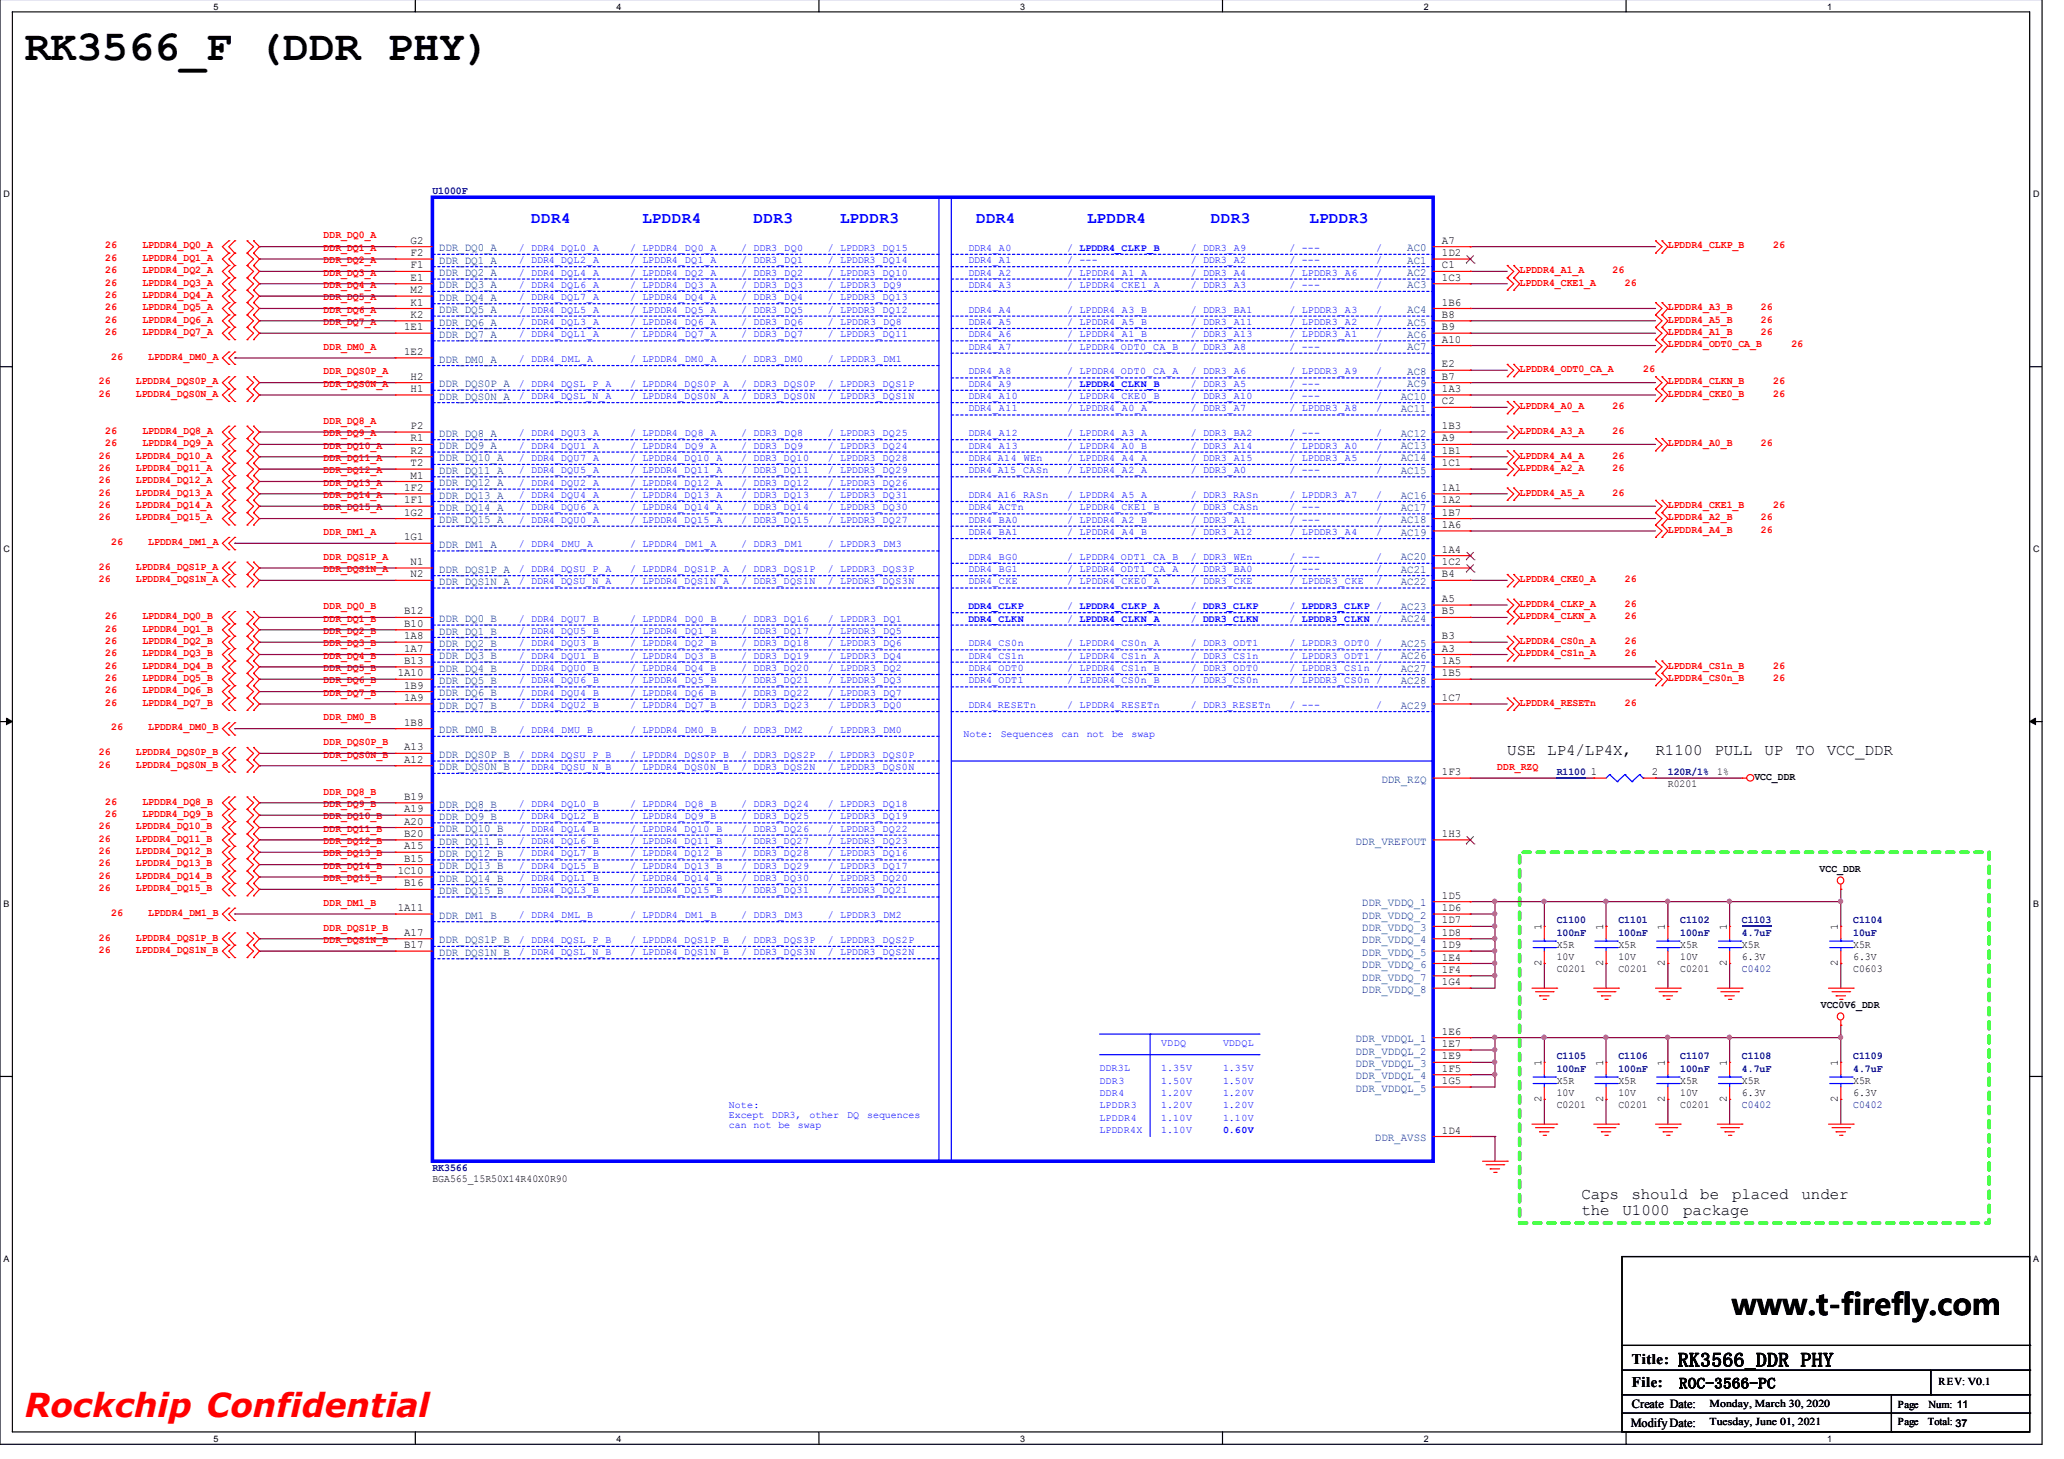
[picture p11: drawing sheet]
<svg xmlns="http://www.w3.org/2000/svg" width="297mm" height="210mm" viewBox="0 0 297 210" stroke-linecap="round" stroke-linejoin="round" font-family="sans-serif">
<defs><g id="words">
<text font-size="6.2" x="3.6" y="8.7">RK3566_F (DDR PHY)</text>
<text font-size="4.7" fill="#f00" x="3.6" y="203.8">Rockchip Confidential</text>
<text font-size="4.2" x="249.3" y="189.2">www.t-firefly.com</text>
<text font-size="2.8" x="241.5" y="196.6">RK3566_DDR PHY</text>
<g font-size="2.3" fill="#00f">
<text x="76.5" y="32.1">DDR4</text>
<text x="92.5" y="32.1">LPDDR4</text>
<text x="108.5" y="32.1">DDR3</text>
<text x="120.9" y="32.1">LPDDR3</text>
<text x="140.5" y="32.1">DDR4</text>
<text x="156.5" y="32.1">LPDDR4</text>
<text x="174.2" y="32.1">DDR3</text>
<text x="188.5" y="32.1">LPDDR3</text>
</g>
<g font-size="2.3">
<text x="216.9" y="108.6">USE</text>
<text x="222.7" y="108.6">LP4/LP4X,</text>
<text x="238.3" y="108.6">R1100</text>
<text x="246.7" y="108.6">PULL</text>
<text x="253.9" y="108.6">UP</text>
<text x="258.4" y="108.6">TO</text>
<text x="262.9" y="108.6">VCC_DDR</text>
<text x="227.6" y="172.6">Caps</text>
<text x="234.8" y="172.6">should</text>
<text x="244.7" y="172.6">be</text>
<text x="249.3" y="172.6">placed</text>
<text x="259.3" y="172.6">under</text>
<text x="227.6" y="174.9">the</text>
<text x="233.5" y="174.9">U1000</text>
<text x="242.2" y="174.9">package</text>
</g>
<g font-size="2.1">
<text x="234.9" y="196.3">Title:</text>
<text x="234.9" y="199.5">File:</text>
<text x="241.6" y="199.7">ROC-3566-PC</text>
</g>
<g font-size="1.8">
<text x="234.9" y="202.5">Create Date:</text>
<text x="234.7" y="205.2">Modify Date:</text>
</g>
<g font-size="1.6">
<text x="59.1" y="35.1">G2</text>
<text x="207.5" y="35.1">A7</text>
<text x="59.1" y="36.8">F2</text>
<text x="59.1" y="38.6">F1</text>
<text x="59.1" y="40.4">E1</text>
<text x="207.5" y="36.8">1D2</text>
<text x="207.5" y="38.6">C1</text>
<text x="207.5" y="40.4">1C3</text>
<text x="58.2" y="47.5">1E1</text>
<text x="59.1" y="42.2">M2</text>
<text x="59.1" y="44">K1</text>
<text x="59.1" y="45.7">K2</text>
<text x="207.5" y="44">1B6</text>
<text x="207.5" y="45.7">B8</text>
<text x="207.5" y="47.5">B9</text>
<text x="58.2" y="51.1">1E2</text>
<text x="207.5" y="49.3">A10</text>
<text x="207.5" y="52.8">E2</text>
<text x="59.1" y="54.6">H2</text>
<text x="59.1" y="56.4">H1</text>
<text x="207.5" y="54.6">B7</text>
<text x="207.5" y="56.4">1A3</text>
<text x="207.5" y="58.2">C2</text>
<text x="59.1" y="61.7">P2</text>
<text x="59.1" y="63.5">R1</text>
<text x="59.1" y="65.3">R2</text>
<text x="207.5" y="61.7">1B3</text>
<text x="207.5" y="63.5">A9</text>
<text x="207.5" y="65.3">1B1</text>
<text x="58.2" y="70.6">1F2</text>
<text x="59.1" y="67.1">T2</text>
<text x="59.1" y="68.8">M1</text>
<text x="207.5" y="67.1">1C1</text>
<text x="207.5" y="70.6">1A1</text>
<text x="58.2" y="72.4">1F1</text>
<text x="58.2" y="74.2">1G2</text>
<text x="58.2" y="77.7">1G1</text>
<text x="207.5" y="72.4">1A2</text>
<text x="207.5" y="74.2">1B7</text>
<text x="207.5" y="76">1A6</text>
<text x="59.1" y="81.3">N1</text>
<text x="59.1" y="83.1">N2</text>
<text x="207.5" y="79.5">1A4</text>
<text x="207.5" y="81.3">1C2</text>
<text x="207.5" y="83.1">B4</text>
<text x="58.2" y="88.4">B12</text>
<text x="207.5" y="86.6">A5</text>
<text x="207.5" y="88.4">B5</text>
<text x="58.2" y="90.2">B10</text>
<text x="58.2" y="92">1A8</text>
<text x="58.2" y="93.7">1A7</text>
<text x="58.2" y="95.5">B13</text>
<text x="207.5" y="92">B3</text>
<text x="207.5" y="93.7">A3</text>
<text x="207.5" y="95.5">1A5</text>
<text x="57.2" y="97.3">1A10</text>
<text x="58.2" y="99.1">1B9</text>
<text x="58.2" y="100.9">1A9</text>
<text x="207.5" y="97.3">1B5</text>
<text x="207.5" y="100.9">1C7</text>
<text x="58.2" y="104.4">1B8</text>
<text x="58.2" y="108">A13</text>
<text x="58.2" y="109.7">A12</text>
<text x="207.5" y="111.5">1F3</text>
<text x="228.9" y="111.5">1</text>
<text x="237.7" y="111.5">2</text>
<text x="58.2" y="115.1">B19</text>
<text x="58.2" y="116.9">A19</text>
<text x="58.2" y="118.6">A20</text>
<text x="57.2" y="125.7">1C10</text>
<text x="58.2" y="120.4">B20</text>
<text x="58.2" y="122.2">A15</text>
<text x="58.2" y="124">B15</text>
<text x="207.5" y="120.4">1H3</text>
<text x="57.2" y="131.1">1A11</text>
<text x="58.2" y="127.5">B16</text>
<text x="207.5" y="129.3">1D5</text>
<text x="207.5" y="131.1">1D6</text>
<text x="58.2" y="134.6">A17</text>
<text x="58.2" y="136.4">B17</text>
<text x="207.5" y="132.9">1D7</text>
<text x="207.5" y="134.6">1D8</text>
<text x="207.5" y="136.4">1D9</text>
<text x="221.8" y="133.8" transform="rotate(-90 221.8 133.8)">1</text>
<text x="230.7" y="133.8" transform="rotate(-90 230.7 133.8)">1</text>
<text x="239.6" y="133.8" transform="rotate(-90 239.6 133.8)">1</text>
<text x="248.5" y="133.8" transform="rotate(-90 248.5 133.8)">1</text>
<text x="264.5" y="133.8" transform="rotate(-90 264.5 133.8)">1</text>
<text x="207.5" y="138.2">1E4</text>
<text x="207.5" y="140">1F4</text>
<text x="207.5" y="141.7">1G4</text>
<text x="221.8" y="139" transform="rotate(-90 221.8 139)">2</text>
<text x="230.7" y="139" transform="rotate(-90 230.7 139)">2</text>
<text x="239.6" y="139" transform="rotate(-90 239.6 139)">2</text>
<text x="248.5" y="139" transform="rotate(-90 248.5 139)">2</text>
<text x="264.5" y="139" transform="rotate(-90 264.5 139)">2</text>
<text x="207.5" y="148.9">1E6</text>
<text x="207.5" y="150.6">1E7</text>
<text x="207.5" y="152.4">1E9</text>
<text x="207.5" y="154.2">1F5</text>
<text x="207.5" y="156">1G5</text>
<text x="221.8" y="153.3" transform="rotate(-90 221.8 153.3)">1</text>
<text x="230.7" y="153.3" transform="rotate(-90 230.7 153.3)">1</text>
<text x="239.6" y="153.3" transform="rotate(-90 239.6 153.3)">1</text>
<text x="248.5" y="153.3" transform="rotate(-90 248.5 153.3)">1</text>
<text x="264.5" y="153.3" transform="rotate(-90 264.5 153.3)">1</text>
<text x="221.8" y="158.6" transform="rotate(-90 221.8 158.6)">2</text>
<text x="230.7" y="158.6" transform="rotate(-90 230.7 158.6)">2</text>
<text x="239.6" y="158.6" transform="rotate(-90 239.6 158.6)">2</text>
<text x="248.5" y="158.6" transform="rotate(-90 248.5 158.6)">2</text>
<text x="264.5" y="158.6" transform="rotate(-90 264.5 158.6)">2</text>
<text x="207.5" y="163.1">1D4</text>
</g>
<g font-size="1.6" fill="#003f7f">
<text x="63.2" y="36.2">DDR_DQ0_A</text>
<text x="63.2" y="37.9">DDR_DQ1_A</text>
<text x="63.2" y="39.7">DDR_DQ2_A</text>
<text x="63.2" y="41.5">DDR_DQ3_A</text>
<text x="202.5" y="36.2">AC0</text>
<text x="202.5" y="37.9">AC1</text>
<text x="202.5" y="39.7">AC2</text>
<text x="202.5" y="41.5">AC3</text>
<text x="63.2" y="43.3">DDR_DQ4_A</text>
<text x="63.2" y="45.1">DDR_DQ5_A</text>
<text x="63.2" y="46.8">DDR_DQ6_A</text>
<text x="202.5" y="45.1">AC4</text>
<text x="202.5" y="46.8">AC5</text>
<text x="63.2" y="48.6">DDR_DQ7_A</text>
<text x="63.2" y="52.2">DDR_DM0_A</text>
<text x="202.5" y="48.6">AC6</text>
<text x="202.5" y="50.4">AC7</text>
<text x="202.5" y="53.9">AC8</text>
<text x="63.2" y="55.7">DDR_DQS0P_A</text>
<text x="63.2" y="57.5">DDR_DQS0N_A</text>
<text x="201.6" y="57.5">AC10</text>
<text x="201.6" y="59.3">AC11</text>
<text x="202.5" y="55.7">AC9</text>
<text x="63.2" y="62.8">DDR_DQ8_A</text>
<text x="63.2" y="64.6">DDR_DQ9_A</text>
<text x="201.6" y="62.8">AC12</text>
<text x="201.6" y="64.6">AC13</text>
<text x="63.2" y="66.4">DDR_DQ10_A</text>
<text x="63.2" y="68.2">DDR_DQ11_A</text>
<text x="63.2" y="69.9">DDR_DQ12_A</text>
<text x="63.2" y="71.7">DDR_DQ13_A</text>
<text x="201.6" y="66.4">AC14</text>
<text x="201.6" y="68.2">AC15</text>
<text x="201.6" y="71.7">AC16</text>
<text x="63.2" y="73.5">DDR_DQ14_A</text>
<text x="63.2" y="75.3">DDR_DQ15_A</text>
<text x="201.6" y="73.5">AC17</text>
<text x="201.6" y="75.3">AC18</text>
<text x="201.6" y="77.1">AC19</text>
<text x="63.2" y="78.8">DDR_DM1_A</text>
<text x="63.2" y="82.4">DDR_DQS1P_A</text>
<text x="201.6" y="80.6">AC20</text>
<text x="201.6" y="82.4">AC21</text>
<text x="63.2" y="84.2">DDR_DQS1N_A</text>
<text x="63.2" y="89.5">DDR_DQ0_B</text>
<text x="201.6" y="84.2">AC22</text>
<text x="201.6" y="87.7">AC23</text>
<text x="201.6" y="89.5">AC24</text>
<text x="63.2" y="91.3">DDR_DQ1_B</text>
<text x="63.2" y="93.1">DDR_DQ2_B</text>
<text x="63.2" y="94.8">DDR_DQ3_B</text>
<text x="201.6" y="93.1">AC25</text>
<text x="201.6" y="94.8">AC26</text>
<text x="63.2" y="96.6">DDR_DQ4_B</text>
<text x="63.2" y="98.4">DDR_DQ5_B</text>
<text x="63.2" y="100.2">DDR_DQ6_B</text>
<text x="63.2" y="102">DDR_DQ7_B</text>
<text x="201.6" y="96.6">AC27</text>
<text x="201.6" y="98.4">AC28</text>
<text x="201.6" y="102">AC29</text>
<text x="63.2" y="105.5">DDR_DM0_B</text>
<text x="63.2" y="109.1">DDR_DQS0P_B</text>
<text x="63.2" y="110.8">DDR_DQS0N_B</text>
<text x="198.8" y="112.6">DDR_RZQ</text>
<text x="63.2" y="116.2">DDR_DQ8_B</text>
<text x="63.2" y="118">DDR_DQ9_B</text>
<text x="63.2" y="119.7">DDR_DQ10_B</text>
<text x="63.2" y="121.5">DDR_DQ11_B</text>
<text x="63.2" y="123.3">DDR_DQ12_B</text>
<text x="63.2" y="125.1">DDR_DQ13_B</text>
<text x="195.1" y="121.5">DDR_VREFOUT</text>
<text x="63.2" y="126.8">DDR_DQ14_B</text>
<text x="63.2" y="128.6">DDR_DQ15_B</text>
<text x="196" y="130.4">DDR_VDDQ_1</text>
<text x="63.2" y="132.2">DDR_DM1_B</text>
<text x="63.2" y="135.7">DDR_DQS1P_B</text>
<text x="63.2" y="137.5">DDR_DQS1N_B</text>
<text x="196" y="132.2">DDR_VDDQ_2</text>
<text x="196" y="134">DDR_VDDQ_3</text>
<text x="196" y="135.7">DDR_VDDQ_4</text>
<text x="196" y="137.5">DDR_VDDQ_5</text>
<text x="196" y="139.3">DDR_VDDQ_6</text>
<text x="196" y="141.1">DDR_VDDQ_7</text>
<text x="196" y="142.8">DDR_VDDQ_8</text>
<text x="195.1" y="150">DDR_VDDQL_1</text>
<text x="195.1" y="151.7">DDR_VDDQL_2</text>
<text x="195.1" y="153.5">DDR_VDDQL_3</text>
<text x="195.1" y="155.3">DDR_VDDQL_4</text>
<text x="195.1" y="157.1">DDR_VDDQL_5</text>
<text x="197.9" y="164.2">DDR_AVSS</text>
</g>
<g font-size="1.5" fill="#00007f">
<text x="62.2" y="28">U1000F</text>
<text x="224" y="111.5">R1100</text>
<text x="240" y="111.5">120R/1%</text>
<text x="224" y="132.9">C1100</text>
<text x="224" y="134.6">100nF</text>
<text x="232.9" y="132.9">C1101</text>
<text x="232.9" y="134.6">100nF</text>
<text x="241.8" y="132.9">C1102</text>
<text x="241.8" y="134.6">100nF</text>
<text x="250.7" y="132.9">C1103</text>
<text x="250.7" y="134.6">4.7uF</text>
<text x="266.7" y="132.9">C1104</text>
<text x="266.7" y="134.6">10uF</text>
<text x="250.7" y="139.9">C0402</text>
<text x="224" y="152.4">C1105</text>
<text x="224" y="154.2">100nF</text>
<text x="232.9" y="152.4">C1106</text>
<text x="232.9" y="154.2">100nF</text>
<text x="241.8" y="152.4">C1107</text>
<text x="241.8" y="154.2">100nF</text>
<text x="250.7" y="152.4">C1108</text>
<text x="250.7" y="154.2">4.7uF</text>
<text x="266.7" y="152.4">C1109</text>
<text x="266.7" y="154.2">4.7uF</text>
<text x="250.7" y="159.4">C0402</text>
<text x="266.7" y="159.4">C0402</text>
<text x="62.2" y="168.4">RK3566</text>
</g>
<g font-size="1.5" fill="#f00">
<text x="15.2" y="35.7">26</text>
<text x="20.5" y="35.7">LPDDR4_DQ0_A</text>
<text x="46.6" y="34.3">DDR_DQ0_A</text>
<text x="240" y="35.7">LPDDR4_CLKP_B</text>
<text x="255.2" y="35.7">26</text>
<text x="15.2" y="37.5">26</text>
<text x="15.2" y="39.3">26</text>
<text x="15.2" y="41.1">26</text>
<text x="20.5" y="37.5">LPDDR4_DQ1_A</text>
<text x="20.5" y="39.3">LPDDR4_DQ2_A</text>
<text x="20.5" y="41.1">LPDDR4_DQ3_A</text>
<text x="46.6" y="36.1">DDR_DQ1_A</text>
<text x="46.6" y="37.9">DDR_DQ2_A</text>
<text x="46.6" y="39.6">DDR_DQ3_A</text>
<text x="46.6" y="41.4">DDR_DQ4_A</text>
<text x="218.7" y="39.3">LPDDR4_A1_A</text>
<text x="218.7" y="41.1">LPDDR4_CKE1_A</text>
<text x="232.1" y="39.3">26</text>
<text x="233.8" y="41.1">26</text>
<text x="15.2" y="44.6">26</text>
<text x="15.2" y="46.4">26</text>
<text x="15.2" y="42.9">26</text>
<text x="20.5" y="44.6">LPDDR4_DQ5_A</text>
<text x="20.5" y="46.4">LPDDR4_DQ6_A</text>
<text x="20.5" y="42.9">LPDDR4_DQ4_A</text>
<text x="46.6" y="46.8">DDR_DQ7_A</text>
<text x="46.6" y="43.2">DDR_DQ5_A</text>
<text x="46.6" y="45">DDR_DQ6_A</text>
<text x="240" y="44.6">LPDDR4_A3_B</text>
<text x="240" y="46.4">LPDDR4_A5_B</text>
<text x="253.4" y="44.6">26</text>
<text x="253.4" y="46.4">26</text>
<text x="15.2" y="48.2">26</text>
<text x="16" y="51.7">26</text>
<text x="20.5" y="48.2">LPDDR4_DQ7_A</text>
<text x="21.3" y="51.7">LPDDR4_DM0_A</text>
<text x="46.6" y="53.9">DDR_DQS0P_A</text>
<text x="46.6" y="50.3">DDR_DM0_A</text>
<text x="218.7" y="53.5">LPDDR4_ODT0_CA_A</text>
<text x="236.5" y="53.5">26</text>
<text x="240" y="48.2">LPDDR4_A1_B</text>
<text x="240" y="50">LPDDR4_ODT0_CA_B</text>
<text x="253.4" y="48.2">26</text>
<text x="257.8" y="50">26</text>
<text x="14.2" y="55.3">26</text>
<text x="14.2" y="57.1">26</text>
<text x="19.6" y="55.3">LPDDR4_DQS0P_A</text>
<text x="19.6" y="57.1">LPDDR4_DQS0N_A</text>
<text x="46.6" y="55.6">DDR_DQS0N_A</text>
<text x="218.7" y="58.9">LPDDR4_A0_A</text>
<text x="232.1" y="58.9">26</text>
<text x="240" y="57.1">LPDDR4_CKE0_B</text>
<text x="240" y="55.3">LPDDR4_CLKN_B</text>
<text x="255.2" y="57.1">26</text>
<text x="255.2" y="55.3">26</text>
<text x="14.2" y="66">26</text>
<text x="15.2" y="62.4">26</text>
<text x="15.2" y="64.2">26</text>
<text x="19.6" y="66">LPDDR4_DQ10_A</text>
<text x="20.5" y="62.4">LPDDR4_DQ8_A</text>
<text x="20.5" y="64.2">LPDDR4_DQ9_A</text>
<text x="46.6" y="64.5">DDR_DQ10_A</text>
<text x="46.6" y="61">DDR_DQ8_A</text>
<text x="46.6" y="62.8">DDR_DQ9_A</text>
<text x="218.7" y="62.4">LPDDR4_A3_A</text>
<text x="218.7" y="66">LPDDR4_A4_A</text>
<text x="232.1" y="62.4">26</text>
<text x="232.1" y="66">26</text>
<text x="240" y="64.2">LPDDR4_A0_B</text>
<text x="253.4" y="64.2">26</text>
<text x="14.2" y="71.3">26</text>
<text x="14.2" y="67.7">26</text>
<text x="14.2" y="69.5">26</text>
<text x="19.6" y="71.3">LPDDR4_DQ13_A</text>
<text x="19.6" y="67.7">LPDDR4_DQ11_A</text>
<text x="19.6" y="69.5">LPDDR4_DQ12_A</text>
<text x="46.6" y="69.9">DDR_DQ13_A</text>
<text x="46.6" y="66.3">DDR_DQ11_A</text>
<text x="46.6" y="71.6">DDR_DQ14_A</text>
<text x="46.6" y="68.1">DDR_DQ12_A</text>
<text x="218.7" y="67.7">LPDDR4_A2_A</text>
<text x="218.7" y="71.3">LPDDR4_A5_A</text>
<text x="232.1" y="67.7">26</text>
<text x="232.1" y="71.3">26</text>
<text x="14.2" y="74.9">26</text>
<text x="14.2" y="73.1">26</text>
<text x="19.6" y="74.9">LPDDR4_DQ15_A</text>
<text x="19.6" y="73.1">LPDDR4_DQ14_A</text>
<text x="46.6" y="73.4">DDR_DQ15_A</text>
<text x="46.6" y="77">DDR_DM1_A</text>
<text x="240" y="73.1">LPDDR4_CKE1_B</text>
<text x="240" y="74.9">LPDDR4_A2_B</text>
<text x="240" y="76.6">LPDDR4_A4_B</text>
<text x="253.4" y="74.9">26</text>
<text x="253.4" y="76.6">26</text>
<text x="255.2" y="73.1">26</text>
<text x="14.2" y="82">26</text>
<text x="14.2" y="83.7">26</text>
<text x="16" y="78.4">26</text>
<text x="19.6" y="82">LPDDR4_DQS1P_A</text>
<text x="19.6" y="83.7">LPDDR4_DQS1N_A</text>
<text x="21.3" y="78.4">LPDDR4_DM1_A</text>
<text x="46.6" y="80.5">DDR_DQS1P_A</text>
<text x="46.6" y="82.3">DDR_DQS1N_A</text>
<text x="218.7" y="83.7">LPDDR4_CKE0_A</text>
<text x="233.8" y="83.7">26</text>
<text x="15.2" y="89.1">26</text>
<text x="20.5" y="89.1">LPDDR4_DQ0_B</text>
<text x="46.6" y="87.6">DDR_DQ0_B</text>
<text x="46.6" y="89.4">DDR_DQ1_B</text>
<text x="218.7" y="89.1">LPDDR4_CLKN_A</text>
<text x="218.7" y="87.3">LPDDR4_CLKP_A</text>
<text x="233.8" y="89.1">26</text>
<text x="233.8" y="87.3">26</text>
<text x="15.2" y="92.6">26</text>
<text x="15.2" y="94.4">26</text>
<text x="15.2" y="90.9">26</text>
<text x="20.5" y="92.6">LPDDR4_DQ2_B</text>
<text x="20.5" y="94.4">LPDDR4_DQ3_B</text>
<text x="20.5" y="90.9">LPDDR4_DQ1_B</text>
<text x="46.6" y="91.2">DDR_DQ2_B</text>
<text x="46.6" y="93">DDR_DQ3_B</text>
<text x="46.6" y="94.8">DDR_DQ4_B</text>
<text x="218.7" y="94.4">LPDDR4_CS1n_A</text>
<text x="218.7" y="92.6">LPDDR4_CS0n_A</text>
<text x="233.8" y="94.4">26</text>
<text x="233.8" y="92.6">26</text>
<text x="15.2" y="99.8">26</text>
<text x="15.2" y="98">26</text>
<text x="15.2" y="101.5">26</text>
<text x="15.2" y="96.2">26</text>
<text x="20.5" y="99.8">LPDDR4_DQ6_B</text>
<text x="20.5" y="98">LPDDR4_DQ5_B</text>
<text x="20.5" y="101.5">LPDDR4_DQ7_B</text>
<text x="20.5" y="96.2">LPDDR4_DQ4_B</text>
<text x="46.6" y="98.3">DDR_DQ6_B</text>
<text x="46.6" y="96.5">DDR_DQ5_B</text>
<text x="46.6" y="100.1">DDR_DQ7_B</text>
<text x="218.7" y="101.5">LPDDR4_RESETn</text>
<text x="233.8" y="101.5">26</text>
<text x="240" y="96.2">LPDDR4_CS1n_B</text>
<text x="240" y="98">LPDDR4_CS0n_B</text>
<text x="255.2" y="96.2">26</text>
<text x="255.2" y="98">26</text>
<text x="16" y="105.1">26</text>
<text x="21.3" y="105.1">LPDDR4_DM0_B</text>
<text x="46.6" y="107.2">DDR_DQS0P_B</text>
<text x="46.6" y="103.6">DDR_DM0_B</text>
<text x="14.2" y="110.4">26</text>
<text x="14.2" y="108.6">26</text>
<text x="19.6" y="110.4">LPDDR4_DQS0N_B</text>
<text x="19.6" y="108.6">LPDDR4_DQS0P_B</text>
<text x="46.6" y="109">DDR_DQS0N_B</text>
<text x="215.5" y="110.8">DDR_RZQ</text>
<text x="14.2" y="119.3">26</text>
<text x="15.2" y="117.5">26</text>
<text x="15.2" y="115.8">26</text>
<text x="19.6" y="119.3">LPDDR4_DQ10_B</text>
<text x="20.5" y="117.5">LPDDR4_DQ9_B</text>
<text x="20.5" y="115.8">LPDDR4_DQ8_B</text>
<text x="46.6" y="119.6">DDR_DQ11_B</text>
<text x="46.6" y="117.9">DDR_DQ10_B</text>
<text x="46.6" y="116.1">DDR_DQ9_B</text>
<text x="46.6" y="114.3">DDR_DQ8_B</text>
<text x="14.2" y="121.1">26</text>
<text x="14.2" y="122.9">26</text>
<text x="14.2" y="124.6">26</text>
<text x="19.6" y="121.1">LPDDR4_DQ11_B</text>
<text x="19.6" y="122.9">LPDDR4_DQ12_B</text>
<text x="19.6" y="124.6">LPDDR4_DQ13_B</text>
<text x="46.6" y="125">DDR_DQ14_B</text>
<text x="46.6" y="121.4">DDR_DQ12_B</text>
<text x="46.6" y="123.2">DDR_DQ13_B</text>
<text x="14.2" y="126.4">26</text>
<text x="14.2" y="128.2">26</text>
<text x="16" y="131.8">26</text>
<text x="19.6" y="126.4">LPDDR4_DQ14_B</text>
<text x="19.6" y="128.2">LPDDR4_DQ15_B</text>
<text x="21.3" y="131.8">LPDDR4_DM1_B</text>
<text x="46.6" y="126.8">DDR_DQ15_B</text>
<text x="46.6" y="130.3">DDR_DM1_B</text>
<text x="14.2" y="135.3">26</text>
<text x="14.2" y="137.1">26</text>
<text x="19.6" y="135.3">LPDDR4_DQS1P_B</text>
<text x="19.6" y="137.1">LPDDR4_DQS1N_B</text>
<text x="46.6" y="133.9">DDR_DQS1P_B</text>
<text x="46.6" y="135.7">DDR_DQS1N_B</text>
</g>
<g font-size="1.5">
<text x="240" y="113.2">R0201</text>
<text x="247.1" y="111.4">1%</text>
<text x="252.5" y="112.2">VCC_DDR</text>
<text x="261.9" y="125.4">VCC_DDR</text>
<text x="224" y="136.3">X5R</text>
<text x="232.9" y="136.3">X5R</text>
<text x="241.8" y="136.3">X5R</text>
<text x="250.7" y="136.3">X5R</text>
<text x="266.7" y="136.3">X5R</text>
<text x="224" y="139.9">C0201</text>
<text x="224" y="138.1">10V</text>
<text x="232.9" y="139.9">C0201</text>
<text x="232.9" y="138.1">10V</text>
<text x="241.8" y="139.9">C0201</text>
<text x="241.8" y="138.1">10V</text>
<text x="250.7" y="138.1">6.3V</text>
<text x="266.7" y="139.9">C0603</text>
<text x="266.7" y="138.1">6.3V</text>
<text x="262" y="145">VCC0V6_DDR</text>
<text x="224" y="155.9">X5R</text>
<text x="232.9" y="155.9">X5R</text>
<text x="241.8" y="155.9">X5R</text>
<text x="250.7" y="155.9">X5R</text>
<text x="266.7" y="155.9">X5R</text>
<text x="224" y="159.4">C0201</text>
<text x="224" y="157.7">10V</text>
<text x="232.9" y="159.4">C0201</text>
<text x="232.9" y="157.7">10V</text>
<text x="241.8" y="159.4">C0201</text>
<text x="241.8" y="157.7">10V</text>
<text x="250.7" y="157.7">6.3V</text>
<text x="266.7" y="157.7">6.3V</text>
<text x="62.2" y="170.1">BGA565_15R50X14R40X0R90</text>
<text x="246" y="202.4">Monday, March 30, 2020</text>
<text x="273.1" y="202.5">Page</text>
<text x="277.5" y="202.5">Num: 11</text>
<text x="279" y="199.3">REV: V0.1</text>
<text x="246" y="205.1">Tuesday, June 01, 2021</text>
<text x="273.1" y="205.1">Page</text>
<text x="277.5" y="205.1">Total: 37</text>
</g>
<g font-size="1.4" fill="#00f">
<text x="74.7" y="39.6">/ DDR4_DQL4_A</text>
<text x="74.7" y="37.9">/ DDR4_DQL2_A</text>
<text x="74.7" y="41.4">/ DDR4_DQL6_A</text>
<text x="74.7" y="36.1">/ DDR4_DQL0_A</text>
<text x="90.7" y="41.4">/ LPDDR4_DQ3_A</text>
<text x="90.7" y="39.6">/ LPDDR4_DQ2_A</text>
<text x="90.7" y="37.9">/ LPDDR4_DQ1_A</text>
<text x="90.7" y="36.1">/ LPDDR4_DQ0_A</text>
<text x="106.7" y="36.1">/ DDR3_DQ0</text>
<text x="106.7" y="41.4">/ DDR3_DQ3</text>
<text x="106.7" y="37.9">/ DDR3_DQ1</text>
<text x="106.7" y="39.6">/ DDR3_DQ2</text>
<text x="119.1" y="39.6">/ LPDDR3_DQ10</text>
<text x="119.1" y="37.9">/ LPDDR3_DQ14</text>
<text x="119.1" y="41.4">/ LPDDR3_DQ9</text>
<text x="119.1" y="36.1">/ LPDDR3_DQ15</text>
<text x="139.4" y="36.1">DDR4_A0</text>
<text x="139.4" y="37.9">DDR4_A1</text>
<text x="139.4" y="41.4">DDR4_A3</text>
<text x="139.4" y="39.6">DDR4_A2</text>
<text x="153.6" y="36.1">/ LPDDR4_CLKP_B</text>
<text x="153.6" y="39.6">/ LPDDR4_A1_A</text>
<text x="153.6" y="41.4">/ LPDDR4_CKE1_A</text>
<text x="153.6" y="37.9">/ ---</text>
<text x="171.4" y="37.9">/ DDR3_A2</text>
<text x="171.4" y="36.1">/ DDR3_A9</text>
<text x="171.4" y="41.4">/ DDR3_A3</text>
<text x="171.4" y="39.6">/ DDR3_A4</text>
<text x="185.6" y="36.1">/ ---</text>
<text x="185.6" y="39.6">/ LPDDR3_A6</text>
<text x="185.6" y="37.9">/ ---</text>
<text x="185.6" y="41.4">/ ---</text>
<text x="198" y="36.1">/</text>
<text x="198" y="39.6">/</text>
<text x="198" y="41.4">/</text>
<text x="198" y="37.9">/</text>
<text x="74.7" y="43.2">/ DDR4_DQL7_A</text>
<text x="74.7" y="45">/ DDR4_DQL5_A</text>
<text x="74.7" y="46.8">/ DDR4_DQL3_A</text>
<text x="90.7" y="45">/ LPDDR4_DQ5_A</text>
<text x="90.7" y="43.2">/ LPDDR4_DQ4_A</text>
<text x="90.7" y="46.8">/ LPDDR4_DQ6_A</text>
<text x="106.7" y="43.2">/ DDR3_DQ4</text>
<text x="106.7" y="46.8">/ DDR3_DQ6</text>
<text x="106.7" y="45">/ DDR3_DQ5</text>
<text x="119.1" y="45">/ LPDDR3_DQ12</text>
<text x="119.1" y="46.8">/ LPDDR3_DQ8</text>
<text x="119.1" y="43.2">/ LPDDR3_DQ13</text>
<text x="139.4" y="46.7">DDR4_A5</text>
<text x="139.4" y="45">DDR4_A4</text>
<text x="153.6" y="46.8">/ LPDDR4_A5_B</text>
<text x="153.6" y="45">/ LPDDR4_A3_B</text>
<text x="171.4" y="46.8">/ DDR3_A11</text>
<text x="171.4" y="45">/ DDR3_BA1</text>
<text x="185.6" y="45">/ LPDDR3_A3</text>
<text x="185.6" y="46.7">/ LPDDR3_A2</text>
<text x="198" y="46.8">/</text>
<text x="198" y="45">/</text>
<text x="74.7" y="48.5">/ DDR4_DQL1_A</text>
<text x="74.7" y="52.1">/ DDR4_DML_A</text>
<text x="90.7" y="48.5">/ LPDDR4_DQ7_A</text>
<text x="90.7" y="52.1">/ LPDDR4_DM0_A</text>
<text x="106.7" y="52.1">/ DDR3_DM0</text>
<text x="106.7" y="48.5">/ DDR3_DQ7</text>
<text x="119.1" y="48.5">/ LPDDR3_DQ11</text>
<text x="119.1" y="52.1">/ LPDDR3_DM1</text>
<text x="139.4" y="48.5">DDR4_A6</text>
<text x="139.4" y="50.3">DDR4_A7</text>
<text x="139.4" y="53.9">DDR4_A8</text>
<text x="153.6" y="53.9">/ LPDDR4_ODT0_CA_A</text>
<text x="153.6" y="48.5">/ LPDDR4_A1_B</text>
<text x="153.6" y="50.3">/ LPDDR4_ODT0_CA_B</text>
<text x="171.4" y="50.3">/ DDR3_A8</text>
<text x="171.4" y="53.9">/ DDR3_A6</text>
<text x="171.4" y="48.5">/ DDR3_A13</text>
<text x="185.6" y="50.3">/ ---</text>
<text x="185.6" y="53.9">/ LPDDR3_A9</text>
<text x="185.6" y="48.5">/ LPDDR3_A1</text>
<text x="198" y="53.9">/</text>
<text x="198" y="48.5">/</text>
<text x="198" y="50.3">/</text>
<text x="74.7" y="57.4">/ DDR4_DQSL_N_A</text>
<text x="74.7" y="55.6">/ DDR4_DQSL_P_A</text>
<text x="90.7" y="55.6">/ LPDDR4_DQS0P_A</text>
<text x="90.7" y="57.4">/ LPDDR4_DQS0N_A</text>
<text x="106.7" y="57.4">/ DDR3_DQS0N</text>
<text x="106.7" y="55.6">/ DDR3_DQS0P</text>
<text x="119.1" y="55.6">/ LPDDR3_DQS1P</text>
<text x="119.1" y="57.4">/ LPDDR3_DQS1N</text>
<text x="139.4" y="55.6">DDR4_A9</text>
<text x="139.4" y="57.4">DDR4_A10</text>
<text x="139.4" y="59.2">DDR4_A11</text>
<text x="153.6" y="55.6">/ LPDDR4_CLKN_B</text>
<text x="153.6" y="59.2">/ LPDDR4_A0_A</text>
<text x="153.6" y="57.4">/ LPDDR4_CKE0_B</text>
<text x="171.4" y="59.2">/ DDR3_A7</text>
<text x="171.4" y="57.4">/ DDR3_A10</text>
<text x="171.4" y="55.6">/ DDR3_A5</text>
<text x="185.6" y="57.4">/ ---</text>
<text x="185.6" y="59.2">/ LPDDR3_A8</text>
<text x="185.6" y="55.6">/ ---</text>
<text x="198" y="55.6">/</text>
<text x="198" y="59.2">/</text>
<text x="198" y="57.4">/</text>
<text x="74.7" y="64.5">/ DDR4_DQU1_A</text>
<text x="74.7" y="62.8">/ DDR4_DQU3_A</text>
<text x="90.7" y="64.5">/ LPDDR4_DQ9_A</text>
<text x="90.7" y="62.8">/ LPDDR4_DQ8_A</text>
<text x="106.7" y="62.8">/ DDR3_DQ8</text>
<text x="106.7" y="64.5">/ DDR3_DQ9</text>
<text x="119.1" y="64.5">/ LPDDR3_DQ24</text>
<text x="119.1" y="62.8">/ LPDDR3_DQ25</text>
<text x="139.4" y="62.8">DDR4_A12</text>
<text x="139.4" y="64.5">DDR4_A13</text>
<text x="153.6" y="64.5">/ LPDDR4_A0_B</text>
<text x="153.6" y="62.8">/ LPDDR4_A3_A</text>
<text x="171.4" y="62.8">/ DDR3_BA2</text>
<text x="171.4" y="64.5">/ DDR3_A14</text>
<text x="185.6" y="64.5">/ LPDDR3_A0</text>
<text x="185.6" y="62.8">/ ---</text>
<text x="198" y="64.5">/</text>
<text x="198" y="62.8">/</text>
<text x="74.7" y="66.3">/ DDR4_DQU7_A</text>
<text x="74.7" y="69.9">/ DDR4_DQU2_A</text>
<text x="74.7" y="68.1">/ DDR4_DQU5_A</text>
<text x="74.7" y="71.6">/ DDR4_DQU4_A</text>
<text x="90.7" y="66.3">/ LPDDR4_DQ10_A</text>
<text x="90.7" y="69.9">/ LPDDR4_DQ12_A</text>
<text x="90.7" y="68.1">/ LPDDR4_DQ11_A</text>
<text x="90.7" y="71.6">/ LPDDR4_DQ13_A</text>
<text x="106.7" y="69.9">/ DDR3_DQ12</text>
<text x="106.7" y="68.1">/ DDR3_DQ11</text>
<text x="106.7" y="71.6">/ DDR3_DQ13</text>
<text x="106.7" y="66.3">/ DDR3_DQ10</text>
<text x="119.1" y="69.9">/ LPDDR3_DQ26</text>
<text x="119.1" y="68.1">/ LPDDR3_DQ29</text>
<text x="119.1" y="66.3">/ LPDDR3_DQ28</text>
<text x="119.1" y="71.6">/ LPDDR3_DQ31</text>
<text x="139.4" y="71.6">DDR4_A16_RASn</text>
<text x="139.4" y="66.3">DDR4_A14_WEn</text>
<text x="139.4" y="68.1">DDR4_A15_CASn</text>
<text x="153.6" y="71.6">/ LPDDR4_A5_A</text>
<text x="153.6" y="68.1">/ LPDDR4_A2_A</text>
<text x="153.6" y="66.3">/ LPDDR4_A4_A</text>
<text x="171.4" y="66.3">/ DDR3_A15</text>
<text x="171.4" y="71.6">/ DDR3_RASn</text>
<text x="171.4" y="68.1">/ DDR3_A0</text>
<text x="185.6" y="66.3">/ LPDDR3_A5</text>
<text x="185.6" y="68.1">/ ---</text>
<text x="185.6" y="71.6">/ LPDDR3_A7</text>
<text x="198" y="66.3">/</text>
<text x="198" y="71.6">/</text>
<text x="198" y="68.1">/</text>
<text x="74.7" y="75.2">/ DDR4_DQU0_A</text>
<text x="74.7" y="73.4">/ DDR4_DQU6_A</text>
<text x="90.7" y="75.2">/ LPDDR4_DQ15_A</text>
<text x="90.7" y="73.4">/ LPDDR4_DQ14_A</text>
<text x="106.7" y="73.4">/ DDR3_DQ14</text>
<text x="106.7" y="75.2">/ DDR3_DQ15</text>
<text x="119.1" y="73.4">/ LPDDR3_DQ30</text>
<text x="119.1" y="75.2">/ LPDDR3_DQ27</text>
<text x="139.4" y="75.2">DDR4_BA0</text>
<text x="139.4" y="73.4">DDR4_ACTn</text>
<text x="139.4" y="77">DDR4_BA1</text>
<text x="153.6" y="75.2">/ LPDDR4_A2_B</text>
<text x="153.6" y="73.4">/ LPDDR4_CKE1_B</text>
<text x="153.6" y="77">/ LPDDR4_A4_B</text>
<text x="171.4" y="75.2">/ DDR3_A1</text>
<text x="171.4" y="77">/ DDR3_A12</text>
<text x="171.4" y="73.4">/ DDR3_CASn</text>
<text x="185.6" y="75.2">/ ---</text>
<text x="185.6" y="73.4">/ ---</text>
<text x="185.6" y="77">/ LPDDR3_A4</text>
<text x="198" y="75.2">/</text>
<text x="198" y="73.4">/</text>
<text x="198" y="77">/</text>
<text x="74.7" y="82.3">/ DDR4_DQSU_P_A</text>
<text x="74.7" y="78.8">/ DDR4_DMU_A</text>
<text x="90.7" y="78.8">/ LPDDR4_DM1_A</text>
<text x="90.7" y="82.3">/ LPDDR4_DQS1P_A</text>
<text x="106.7" y="78.8">/ DDR3_DM1</text>
<text x="106.7" y="82.3">/ DDR3_DQS1P</text>
<text x="119.1" y="82.3">/ LPDDR3_DQS3P</text>
<text x="119.1" y="78.8">/ LPDDR3_DM3</text>
<text x="139.4" y="80.5">DDR4_BG0</text>
<text x="139.4" y="82.3">DDR4_BG1</text>
<text x="153.6" y="82.3">/ LPDDR4_ODT1_CA_A</text>
<text x="153.6" y="80.5">/ LPDDR4_ODT1_CA_B</text>
<text x="171.4" y="80.5">/ DDR3_WEn</text>
<text x="171.4" y="82.3">/ DDR3_BA0</text>
<text x="185.6" y="80.5">/ ---</text>
<text x="185.6" y="82.3">/ ---</text>
<text x="198" y="80.5">/</text>
<text x="198" y="82.3">/</text>
<text x="74.7" y="84.1">/ DDR4_DQSU_N_A</text>
<text x="74.7" y="89.4">/ DDR4_DQU7_B</text>
<text x="90.7" y="84.1">/ LPDDR4_DQS1N_A</text>
<text x="90.7" y="89.4">/ LPDDR4_DQ0_B</text>
<text x="106.7" y="84.1">/ DDR3_DQS1N</text>
<text x="106.7" y="89.4">/ DDR3_DQ16</text>
<text x="119.1" y="89.4">/ LPDDR3_DQ1</text>
<text x="119.1" y="84.1">/ LPDDR3_DQS3N</text>
<text x="139.4" y="89.4">DDR4_CLKN</text>
<text x="139.4" y="84.1">DDR4_CKE</text>
<text x="139.4" y="87.6">DDR4_CLKP</text>
<text x="153.6" y="89.4">/ LPDDR4_CLKN_A</text>
<text x="153.6" y="84.1">/ LPDDR4_CKE0_A</text>
<text x="153.6" y="87.6">/ LPDDR4_CLKP_A</text>
<text x="171.4" y="89.4">/ DDR3_CLKN</text>
<text x="171.4" y="84.1">/ DDR3_CKE</text>
<text x="171.4" y="87.6">/ DDR3_CLKP</text>
<text x="185.6" y="89.4">/ LPDDR3_CLKN /</text>
<text x="185.6" y="87.6">/ LPDDR3_CLKP /</text>
<text x="185.6" y="84.1">/ LPDDR3_CKE</text>
<text x="198" y="84.1">/</text>
<text x="74.7" y="93">/ DDR4_DQU3_B</text>
<text x="74.7" y="94.8">/ DDR4_DQU1_B</text>
<text x="74.7" y="91.2">/ DDR4_DQU5_B</text>
<text x="90.7" y="94.8">/ LPDDR4_DQ3_B</text>
<text x="90.7" y="91.2">/ LPDDR4_DQ1_B</text>
<text x="90.7" y="93">/ LPDDR4_DQ2_B</text>
<text x="106.7" y="94.8">/ DDR3_DQ19</text>
<text x="106.7" y="91.2">/ DDR3_DQ17</text>
<text x="106.7" y="93">/ DDR3_DQ18</text>
<text x="119.1" y="94.8">/ LPDDR3_DQ4</text>
<text x="119.1" y="93">/ LPDDR3_DQ6</text>
<text x="119.1" y="91.2">/ LPDDR3_DQ5</text>
<text x="139.4" y="94.8">DDR4_CS1n</text>
<text x="139.4" y="93">DDR4_CS0n</text>
<text x="153.6" y="94.8">/ LPDDR4_CS1n_A</text>
<text x="153.6" y="93">/ LPDDR4_CS0n_A</text>
<text x="171.4" y="94.8">/ DDR3_CS1n</text>
<text x="171.4" y="93">/ DDR3_ODT1</text>
<text x="185.6" y="94.8">/ LPDDR3_ODT1 /</text>
<text x="185.6" y="93">/ LPDDR3_ODT0 /</text>
<text x="74.7" y="100.1">/ DDR4_DQU4_B</text>
<text x="74.7" y="98.3">/ DDR4_DQU6_B</text>
<text x="74.7" y="101.9">/ DDR4_DQU2_B</text>
<text x="74.7" y="96.5">/ DDR4_DQU0_B</text>
<text x="90.7" y="101.9">/ LPDDR4_DQ7_B</text>
<text x="90.7" y="100.1">/ LPDDR4_DQ6_B</text>
<text x="90.7" y="98.3">/ LPDDR4_DQ5_B</text>
<text x="90.7" y="96.5">/ LPDDR4_DQ4_B</text>
<text x="106.7" y="101.9">/ DDR3_DQ23</text>
<text x="106.7" y="96.5">/ DDR3_DQ20</text>
<text x="106.7" y="98.3">/ DDR3_DQ21</text>
<text x="106.7" y="100.1">/ DDR3_DQ22</text>
<text x="119.1" y="96.5">/ LPDDR3_DQ2</text>
<text x="119.1" y="100.1">/ LPDDR3_DQ7</text>
<text x="119.1" y="98.3">/ LPDDR3_DQ3</text>
<text x="119.1" y="101.9">/ LPDDR3_DQ0</text>
<text x="139.4" y="101.9">DDR4_RESETn</text>
<text x="139.4" y="98.3">DDR4_ODT1</text>
<text x="139.4" y="96.5">DDR4_ODT0</text>
<text x="153.6" y="98.3">/ LPDDR4_CS0n_B</text>
<text x="153.6" y="101.9">/ LPDDR4_RESETn</text>
<text x="153.6" y="96.5">/ LPDDR4_CS1n_B</text>
<text x="171.4" y="98.3">/ DDR3_CS0n</text>
<text x="171.4" y="101.9">/ DDR3_RESETn</text>
<text x="171.4" y="96.5">/ DDR3_ODT0</text>
<text x="185.6" y="96.5">/ LPDDR3_CS1n /</text>
<text x="185.6" y="98.3">/ LPDDR3_CS0n /</text>
<text x="185.6" y="101.9">/ ---</text>
<text x="198" y="101.9">/</text>
<text x="74.7" y="105.4">/ DDR4_DMU_B</text>
<text x="90.7" y="105.4">/ LPDDR4_DM0_B</text>
<text x="106.7" y="105.4">/ DDR3_DM2</text>
<text x="119.1" y="105.4">/ LPDDR3_DM0</text>
<text x="138.7" y="106.1">Note:</text>
<text x="144" y="106.1">Sequences</text>
<text x="152.8" y="106.1">can</text>
<text x="156.4" y="106.1">not</text>
<text x="160" y="106.1">be</text>
<text x="162.8" y="106.1">swap</text>
<text x="74.7" y="109">/ DDR4_DQSU_P_B</text>
<text x="74.7" y="110.8">/ DDR4_DQSU_N_B</text>
<text x="90.7" y="109">/ LPDDR4_DQS0P_B</text>
<text x="90.7" y="110.8">/ LPDDR4_DQS0N_B</text>
<text x="106.7" y="109">/ DDR3_DQS2P</text>
<text x="106.7" y="110.8">/ DDR3_DQS2N</text>
<text x="119.1" y="109">/ LPDDR3_DQS0P</text>
<text x="119.1" y="110.8">/ LPDDR3_DQS0N</text>
<text x="74.7" y="117.9">/ DDR4_DQL2_B</text>
<text x="74.7" y="116.1">/ DDR4_DQL0_B</text>
<text x="74.7" y="119.6">/ DDR4_DQL4_B</text>
<text x="90.7" y="117.9">/ LPDDR4_DQ9_B</text>
<text x="90.7" y="119.6">/ LPDDR4_DQ10_B</text>
<text x="90.7" y="116.1">/ LPDDR4_DQ8_B</text>
<text x="106.7" y="117.9">/ DDR3_DQ25</text>
<text x="106.7" y="119.6">/ DDR3_DQ26</text>
<text x="106.7" y="116.1">/ DDR3_DQ24</text>
<text x="119.1" y="119.6">/ LPDDR3_DQ22</text>
<text x="119.1" y="117.9">/ LPDDR3_DQ19</text>
<text x="119.1" y="116.1">/ LPDDR3_DQ18</text>
<text x="74.7" y="123.2">/ DDR4_DQL7_B</text>
<text x="74.7" y="125">/ DDR4_DQL5_B</text>
<text x="74.7" y="121.4">/ DDR4_DQL6_B</text>
<text x="90.7" y="121.4">/ LPDDR4_DQ11_B</text>
<text x="90.7" y="123.2">/ LPDDR4_DQ12_B</text>
<text x="90.7" y="125">/ LPDDR4_DQ13_B</text>
<text x="106.7" y="121.4">/ DDR3_DQ27</text>
<text x="106.7" y="125">/ DDR3_DQ29</text>
<text x="106.7" y="123.2">/ DDR3_DQ28</text>
<text x="119.1" y="121.4">/ LPDDR3_DQ23</text>
<text x="119.1" y="123.2">/ LPDDR3_DQ16</text>
<text x="119.1" y="125">/ LPDDR3_DQ17</text>
<text x="74.7" y="126.8">/ DDR4_DQL1_B</text>
<text x="74.7" y="128.5">/ DDR4_DQL3_B</text>
<text x="90.7" y="128.5">/ LPDDR4_DQ15_B</text>
<text x="90.7" y="126.8">/ LPDDR4_DQ14_B</text>
<text x="106.7" y="126.8">/ DDR3_DQ30</text>
<text x="106.7" y="128.5">/ DDR3_DQ31</text>
<text x="119.1" y="126.8">/ LPDDR3_DQ20</text>
<text x="119.1" y="128.5">/ LPDDR3_DQ21</text>
<text x="74.7" y="132.1">/ DDR4_DML_B</text>
<text x="74.7" y="137.4">/ DDR4_DQSL_N_B</text>
<text x="74.7" y="135.7">/ DDR4_DQSL_P_B</text>
<text x="90.7" y="132.1">/ LPDDR4_DM1_B</text>
<text x="90.7" y="137.4">/ LPDDR4_DQS1N_B</text>
<text x="90.7" y="135.7">/ LPDDR4_DQS1P_B</text>
<text x="106.7" y="132.1">/ DDR3_DM3</text>
<text x="106.7" y="135.7">/ DDR3_DQS3P</text>
<text x="106.7" y="137.4">/ DDR3_DQS3N</text>
<text x="119.1" y="135.7">/ LPDDR3_DQS2P</text>
<text x="119.1" y="132.1">/ LPDDR3_DM2</text>
<text x="119.1" y="137.4">/ LPDDR3_DQS2N</text>
<text x="158.2" y="154.1">DDR3L</text>
<text x="158.2" y="155.9">DDR3</text>
<text x="167.1" y="150.6">VDDQ</text>
<text x="167.1" y="154.1">1.35V</text>
<text x="167.1" y="155.9">1.50V</text>
<text x="176" y="155.9">1.50V</text>
<text x="176" y="154.1">1.35V</text>
<text x="176" y="150.6">VDDQL</text>
<text x="104.9" y="159.4">Note:</text>
<text x="104.9" y="160.9">Except</text>
<text x="111.1" y="160.9">DDR3,</text>
<text x="116.5" y="160.9">other</text>
<text x="121.9" y="160.9">DQ</text>
<text x="124.8" y="160.9">sequences</text>
<text x="158.2" y="157.7">DDR4</text>
<text x="158.2" y="161.2">LPDDR4</text>
<text x="158.2" y="159.4">LPDDR3</text>
<text x="167.1" y="159.4">1.20V</text>
<text x="167.1" y="161.2">1.10V</text>
<text x="167.1" y="157.7">1.20V</text>
<text x="176" y="161.2">1.10V</text>
<text x="176" y="159.4">1.20V</text>
<text x="176" y="157.7">1.20V</text>
<text x="104.9" y="162.3">can not be</text>
<text x="114.8" y="162.3">swap</text>
<text x="158.2" y="163">LPDDR4X</text>
<text x="167.1" y="163">1.10V</text>
<text x="176" y="163">0.60V</text>
</g>
<g font-size="1.3">
<text x="30.7" y="1.4">5</text>
<text x="88.7" y="1.4">4</text>
<text x="146.8" y="1.4">3</text>
<text x="204.9" y="1.4">2</text>
<text x="263" y="1.4">1</text>
<text x=".5" y="28.4">D</text>
<text x="292.6" y="28.4">D</text>
<text x=".5" y="79.4">C</text>
<text x="292.6" y="79.4">C</text>
<text x=".5" y="130.5">B</text>
<text x="292.6" y="130.5">B</text>
<text x=".5" y="181.5">A</text>
<text x="292.6" y="181.5">A</text>
<text x="30.7" y="207.4">5</text>
<text x="88.7" y="207.4">4</text>
<text x="146.8" y="207.4">3</text>
<text x="204.9" y="207.4">2</text>
<text x="263" y="207.4">1</text>
</g>
</g></defs>
<path d="M0 -.1v207.9h293.9v-207.9M1.8 1.7h290.3v204.3h-290.3z" fill="none" stroke="#000" stroke-width=".17"/>
<g fill="#fff">
<path d="M30.7 .2h.6v1.3h-.6z"/>
<path d="M30.7 206.3h.6v1.3h-.6z"/>
</g>
<path d="M59.8 -.1v1.8M59.8 206v1.8" fill="none" stroke="#000" stroke-width=".17"/>
<g fill="#fff">
<path d="M88.7 .2h.6v1.3h-.6z"/>
<path d="M88.7 206.3h.6v1.3h-.6z"/>
</g>
<path d="M117.9 -.1v1.8M117.9 206v1.8" fill="none" stroke="#000" stroke-width=".17"/>
<g fill="#fff">
<path d="M146.8 .2h.6v1.3h-.6z"/>
<path d="M146.8 206.3h.6v1.3h-.6z"/>
</g>
<path d="M175.9 -.1v1.8M175.9 206v1.8" fill="none" stroke="#000" stroke-width=".17"/>
<g fill="#fff">
<path d="M204.9 .2h.6v1.3h-.6z"/>
<path d="M204.9 206.3h.6v1.3h-.6z"/>
</g>
<path d="M234 -.1v1.8M234 206v1.8" fill="none" stroke="#000" stroke-width=".17"/>
<g fill="#fff">
<path d="M263 .2h.6v1.3h-.6z"/>
<path d="M263 206.3h.6v1.3h-.6z"/>
<path d="M.5 27.2h.9v1.3h-.9z"/>
<path d="M292.6 27.2h.9v1.3h-.9z"/>
<path d="M.5 78.2h.9v1.4h-.9z"/>
<path d="M292.6 78.2h.9v1.4h-.9z"/>
</g>
<path d="M0 52.8h1.8M292.1 52.8h1.8" fill="none" stroke="#000" stroke-width=".17"/>
<g fill="#fff">
<path d="M.5 129.3h.8v1.4h-.8z"/>
<path d="M292.6 129.3h.8v1.4h-.8z"/>
</g>
<path d="M0 103.8h1.8M292.1 103.8h1.8" fill="none" stroke="#000" stroke-width=".17"/>
<path d="M.9 103.3l.9 .5-.9 .4zM292.1 103.8l.8-.5v.9z" fill="#000" stroke="#000" stroke-width=".14"/>
<g fill="#fff">
<path d="M.5 180.4h.7v1.3h-.7z"/>
<path d="M292.6 180.4h.7v1.3h-.7z"/>
</g>
<g fill="none" stroke="#000" stroke-width=".17">
<path d="M0 154.9h1.8M292.1 154.9h1.8M233.4 180.8h58.7v25.2h-58.7zM233.4 193.6h58.7M233.4 197.1h58.7M277.9 197.1v3.6M292.1 193.6h.1M292.1 197.1h.1M233.4 200.7h58.7M233.4 203.3h58.7M272.2 206h.1M272.2 200.7v5.3"/>
<path d="M277.9 200.7h.1M292.1 200.7h.1M292.1 203.3h.1"/>
</g>
<path d="M218.7 122.6h67.6v53.4h-67.6z" fill="none" stroke="#01ff00" stroke-width=".51" stroke-dasharray="1 1"/>
<g fill="none" stroke="#7f003f" stroke-width=".17">
<path d="M37.3 35.5h.1M37.3 37.3h.1M37.3 39h.1M37.3 35.5h19.6M37.3 37.3h19.6M37.3 39h19.6M211.6 35.5h.1M211.6 39h.1M211.6 35.5h26.7M211.6 39h5.3M33.8 51.5h.1M33.8 51.5h23.1"/>
<path d="M37.3 47.9h.1M37.3 44.4h.1M37.3 46.2h.1M37.3 40.8h.1M37.3 42.6h.1M37.3 55h.1M37.3 56.8h.1M37.3 47.9h19.6M37.3 44.4h19.6M37.3 46.2h19.6M37.3 40.8h19.6M37.3 42.6h19.6"/>
<path d="M37.3 55h19.6M37.3 56.8h19.6M211.6 40.8h.1M211.6 55h.1M211.6 44.4h.1M211.6 46.2h.1M211.6 47.9h.1M211.6 49.7h.1M211.6 56.8h.1M211.6 53.3h.1M211.6 58.6h.1M211.6 47.9h26.7"/>
<path d="M211.6 44.4h26.7M211.6 46.2h26.7M211.6 40.8h5.3M211.6 55h26.7M211.6 56.8h26.7M211.6 49.7h26.7M211.6 53.3h5.3M211.6 58.6h5.3M33.8 78.2h.1M33.8 78.2h23.1M37.3 65.7h.1M37.3 62.2h.1"/>
<path d="M37.3 71h.1M37.3 67.5h.1M37.3 63.9h.1M37.3 74.6h.1M37.3 72.8h.1M37.3 69.3h.1M37.3 65.7h19.6M37.3 62.2h19.6M37.3 71h19.6M37.3 67.5h19.6M37.3 63.9h19.6M37.3 74.6h19.6"/>
<path d="M37.3 72.8h19.6M37.3 69.3h19.6M211.6 65.7h.1M211.6 71h.1M211.6 63.9h.1M211.6 72.8h.1M211.6 74.6h.1M211.6 76.4h.1M211.6 62.2h.1M211.6 67.5h.1M211.6 65.7h5.3M211.6 62.2h5.3"/>
<path d="M211.6 71h5.3M211.6 67.5h5.3M211.6 63.9h26.7M211.6 74.6h26.7M211.6 72.8h26.7M211.6 76.4h26.7M37.3 99.5h.1M37.3 92.4h.1M37.3 94.2h.1M37.3 88.8h.1M37.3 97.7h.1M37.3 90.6h.1"/>
<path d="M37.3 95.9h.1M37.3 81.7h.1M37.3 83.5h.1M37.3 99.5h19.6M37.3 92.4h19.6M37.3 94.2h19.6M37.3 88.8h19.6M37.3 97.7h19.6M37.3 90.6h19.6M37.3 95.9h19.6M37.3 81.7h19.6M37.3 83.5h19.6"/>
<path d="M211.6 83.5h.1M211.6 92.4h.1M211.6 94.2h.1M211.6 95.9h.1M211.6 97.7h.1M211.6 88.8h.1M211.6 87.1h.1M211.6 92.4h5.3M211.6 94.2h5.3M211.6 88.8h5.3M211.6 97.7h26.7M211.6 95.9h26.7"/>
<path d="M211.6 83.5h5.3M211.6 87.1h5.3M33.8 104.8h.1M33.8 104.8h23.1M37.3 101.3h.1M37.3 119.1h.1M37.3 117.3h.1M37.3 115.5h.1M37.3 110.2h.1M37.3 108.4h.1M37.3 101.3h19.6M37.3 119.1h19.6"/>
<path d="M37.3 117.3h19.6M37.3 115.5h19.6M37.3 110.2h19.6M37.3 108.4h19.6M211.6 101.3h.1M211.6 111.9h17.8M211.6 101.3h5.3M229.4 111.9h.1M238.3 111.9h.1M238.3 111.9h12.4M33.8 131.5h.1M33.8 131.5h23.1"/>
<path d="M37.3 126.2h.1M37.3 120.8h.1M37.3 127.9h.1M37.3 122.6h.1M37.3 124.4h.1M37.3 135.1h.1M37.3 136.8h.1M37.3 135.1h19.6M37.3 136.8h19.6M37.3 126.2h19.6M37.3 120.8h19.6M37.3 127.9h19.6"/>
<path d="M37.3 122.6h19.6M37.3 124.4h19.6M211.6 129.7h.1M211.6 131.5h.1M211.6 133.3h.1M211.6 135.1h.1M211.6 136.8h.1M211.6 138.6h.1M211.6 129.7h53.3M211.6 131.5h3.5M211.6 133.3h3.5M211.6 135.1h3.5"/>
<path d="M211.6 136.8h3.5M211.6 138.6h3.5M215.1 129.7h.1M215.1 131.5h.1M215.1 133.3h.1M215.1 135.1h.1M215.1 136.8h.1M215.1 138.6h.1M215.1 129.7v12.5h-3.5M222.3 129.7h.1M222.3 138.6h.1M222.3 129.7v3.6"/>
<path d="M222.3 138.6v3.6M231.1 133.3h.1M231.1 138.6h.1M231.1 129.7h.1M231.1 129.7v3.6M231.1 138.6v3.6M240 129.7h.1M240 138.6h.1M240 129.7v3.6M240 138.6v3.6M248.9 129.7h.1M248.9 138.6h.1"/>
<path d="M248.9 129.7v3.6M248.9 138.6v3.6M264.9 127.9h.1M264.9 129.7h.1M264.9 138.6h.1M264.9 127.9v5.4M264.9 138.6v3.6M211.6 156.4h.1M211.6 140.4h.1M211.6 142.2h.1M211.6 149.3h.1M211.6 151.1h.1"/>
<path d="M211.6 152.8h.1M211.6 154.6h.1M211.6 140.4h3.5M211.6 149.3h53.3M211.6 151.1h3.5M211.6 152.8h3.5M211.6 154.6h3.5M215.1 140.4h.1M215.1 149.3h.1M215.1 151.1h.1M215.1 152.8h.1M215.1 154.6h.1"/>
<path d="M215.1 149.3v7.1h-3.5M222.3 149.3h.1M222.3 158.2h.1M222.3 149.3v3.5M222.3 158.2v3.5M231.1 149.3h.1M231.1 158.2h.1M231.1 149.3v3.5M231.1 158.2v3.5M240 152.8h.1M240 158.2h.1M240 149.3h.1"/>
<path d="M240 149.3v3.5M240 158.2v3.5M248.9 158.2h.1M248.9 149.3h.1M248.9 149.3v3.5M248.9 158.2v3.5M264.9 147.5h.1M264.9 149.3h.1M264.9 158.2h.1M264.9 147.5v5.3M264.9 158.2v3.5M211.6 163.5h.1"/>
<path d="M211.6 163.5h3.5M215.1 163.5h.1M215.1 163.5v3.6"/>
</g>
<g fill="#f0f" stroke="#f0f" stroke-width=".17">
<circle cx="215.1" cy="131.5" r=".3"/>
<circle cx="215.1" cy="133.2" r=".3"/>
<circle cx="215.1" cy="135" r=".3"/>
<circle cx="215.1" cy="136.8" r=".3"/>
<circle cx="215.1" cy="138.6" r=".3"/>
<circle cx="215.1" cy="140.3" r=".3"/>
<circle cx="215.1" cy="151" r=".3"/>
<circle cx="215.1" cy="154.6" r=".3"/>
<circle cx="215.1" cy="152.8" r=".3"/>
<circle cx="231.1" cy="129.7" r=".3"/>
<circle cx="240" cy="129.7" r=".3"/>
<circle cx="264.9" cy="129.7" r=".3"/>
<circle cx="222.2" cy="129.7" r=".3"/>
<circle cx="215.1" cy="129.7" r=".3"/>
<circle cx="231.1" cy="149.2" r=".3"/>
<circle cx="240" cy="149.2" r=".3"/>
<circle cx="264.9" cy="149.2" r=".3"/>
<circle cx="248.9" cy="149.2" r=".3"/>
<circle cx="215.1" cy="149.2" r=".3"/>
<circle cx="222.2" cy="149.2" r=".3"/>
<circle cx="248.9" cy="129.7" r=".3"/>
</g>
<g fill="none" stroke="#f00" stroke-width=".17">
<path d="M32.9 34.6h.1M32.9 36.4h.1M32.9 38.2h.1M32.9 40h.1M32.9 34.6l-.9 .9 .9 .9M32.9 36.4l-.9 .9 .9 .9M32.9 38.2l-.9 .8 .9 1M32.9 40l-.9 .8 .9 1M33.8 34.6h.1M33.8 36.4h.1M33.8 38.2h.1M33.8 40h.1"/>
<path d="M33.8 38.2l-.9 .8 .9 1M33.8 34.6l-.9 .9 .9 .9M33.8 40l-.9 .8 .9 1M33.8 36.4l-.9 .9 .9 .9M35.6 34.6h.1M35.6 36.4h.1M35.6 38.2h.1M35.6 40h.1M35.6 34.6l.9 .9-.9 .9M35.6 36.4l.9 .9-.9 .9M35.6 38.2l.9 .8-.9 1M35.6 40l.9 .8-.9 1"/>
<path d="M36.5 36.4h.1M36.5 34.6h.1M36.5 38.2h.1M36.5 40h.1M36.5 34.6l.8 .9-.8 .9M36.5 36.4l.8 .9-.8 .9M36.5 38.2l.8 .8-.8 1M36.5 40l.8 .8-.8 1M56.9 35.5h.1M56.9 37.3h.1M56.9 39h.1M56.9 35.5h5.3"/>
<path d="M56.9 37.3h5.3M56.9 39h5.3M206.2 35.5h5.4M206.2 37.3h5.4M206.2 39h5.4M211.6 35.5h.1M211.6 37.3h.1M211.6 39h.1M216.9 40h.1M216.9 38.2h.1M216.9 38.2l.9 .8-.9 1M216.9 40l.9 .8-.9 1"/>
<path d="M217.8 40h.1M217.8 38.2h.1M217.8 38.2l.9 .8-.9 1M217.8 40l.9 .8-.9 1M238.3 36.4h.1M238.3 34.6h.1M238.3 34.6l.9 .9-.9 .9M239.2 36.4h.1M239.2 34.6h.1M239.2 34.6l.8 .9-.8 .9M32.9 47.1h.1M32.9 48.9h.1"/>
<path d="M32.9 43.5h.1M32.9 45.3h.1M32.9 41.8h.1M32.9 54.2h.1M32.9 56h.1M32.9 57.8h.1M32.9 50.6h.1M32.9 52.4h.1M32.9 47.1l-.9 .8 .9 1M32.9 43.5l-.9 .9 .9 .9M32.9 45.3l-.9 .9 .9 .9M32.9 41.8l-.9 .8 .9 .9"/>
<path d="M32.9 54.2l-.9 .8 .9 1M32.9 56l-.9 .8 .9 1M32.9 50.6l-.9 .9 .9 .9M33.8 47.1h.1M33.8 48.9h.1M33.8 43.5h.1M33.8 45.3h.1M33.8 41.8h.1M33.8 54.2h.1M33.8 56h.1M33.8 57.8h.1M33.8 50.6h.1"/>
<path d="M33.8 52.4h.1M33.8 50.6l-.9 .9 .9 .9M33.8 47.1l-.9 .8 .9 1M33.8 41.8l-.9 .8 .9 .9M33.8 43.5l-.9 .9 .9 .9M33.8 45.3l-.9 .9 .9 .9M33.8 54.2l-.9 .8 .9 1M33.8 56l-.9 .8 .9 1M35.6 47.1h.1M35.6 48.9h.1M35.6 43.5h.1M35.6 45.3h.1"/>
<path d="M35.6 41.8h.1M35.6 54.2h.1M35.6 56h.1M35.6 57.8h.1M35.6 47.1l.9 .8-.9 1M35.6 43.5l.9 .9-.9 .9M35.6 45.3l.9 .9-.9 .9M35.6 41.8l.9 .8-.9 .9M35.6 54.2l.9 .8-.9 1M35.6 56l.9 .8-.9 1M36.5 48.9h.1M36.5 47.1h.1"/>
<path d="M36.5 45.3h.1M36.5 43.5h.1M36.5 41.8h.1M36.5 56h.1M36.5 54.2h.1M36.5 57.8h.1M36.5 47.1l.8 .8-.8 1M36.5 43.5l.8 .9-.8 .9M36.5 45.3l.8 .9-.8 .9M36.5 41.8l.8 .8-.8 .9M36.5 54.2l.8 .8-.8 1M36.5 56l.8 .8-.8 1"/>
<path d="M56.9 40.8h.1M56.9 42.6h.1M56.9 44.4h.1M56.9 46.2h.1M56.9 47.9h.1M56.9 51.5h.1M56.9 55h.1M56.9 56.8h.1M56.9 40.8h5.3M56.9 42.6h5.3M56.9 44.4h5.3M56.9 46.2h5.3"/>
<path d="M56.9 47.9h5.3M56.9 51.5h5.3M56.9 55h5.3M56.9 56.8h5.3M206.2 40.8h5.4M206.2 44.4h5.4M206.2 46.2h5.4M206.2 47.9h5.4M206.2 55h5.4M206.2 56.8h5.4M206.2 49.7h5.4M206.2 53.3h5.4"/>
<path d="M206.2 58.6h5.4M211.6 40.8h.1M211.6 44.4h.1M211.6 46.2h.1M211.6 47.9h.1M211.6 49.7h.1M211.6 53.3h.1M211.6 55h.1M211.6 56.8h.1M211.6 58.6h.1M216.9 59.5h.1M216.9 57.8h.1"/>
<path d="M216.9 54.2h.1M216.9 52.4h.1M216.9 41.8h.1M216.9 57.8l.9 .8-.9 .9M216.9 52.4l.9 .9-.9 .9M217.8 59.5h.1M217.8 57.8h.1M217.8 54.2h.1M217.8 52.4h.1M217.8 41.8h.1M217.8 57.8l.9 .8-.9 .9M217.8 52.4l.9 .9-.9 .9"/>
<path d="M238.3 48.9h.1M238.3 47.1h.1M238.3 50.6h.1M238.3 45.3h.1M238.3 43.5h.1M238.3 57.8h.1M238.3 56h.1M238.3 54.2h.1M238.3 47.1l.9 .8-.9 1M238.3 45.3l.9 .9-.9 .9M238.3 48.9l.9 .8-.9 .9M238.3 43.5l.9 .9-.9 .9"/>
<path d="M238.3 56l.9 .8-.9 1M238.3 54.2l.9 .8-.9 1M239.2 48.9h.1M239.2 47.1h.1M239.2 50.6h.1M239.2 45.3h.1M239.2 43.5h.1M239.2 57.8h.1M239.2 56h.1M239.2 54.2h.1M239.2 47.1l.8 .8-.8 1M239.2 48.9l.8 .8-.8 .9"/>
<path d="M239.2 43.5l.8 .9-.8 .9M239.2 56l.8 .8-.8 1M239.2 45.3l.8 .9-.8 .9M239.2 54.2l.8 .8-.8 1M32.9 64.9h.1M32.9 66.6h.1M32.9 61.3h.1M32.9 63.1h.1M32.9 70.2h.1M32.9 72h.1M32.9 68.4h.1M32.9 73.8h.1"/>
<path d="M32.9 75.5h.1M32.9 77.3h.1M32.9 79.1h.1M32.9 64.9l-.9 .8 .9 .9M32.9 61.3l-.9 .9 .9 .9M32.9 70.2l-.9 .8 .9 1M32.9 66.6l-.9 .9 .9 .9M32.9 63.1l-.9 .8 .9 1M32.9 68.4l-.9 .9 .9 .9M32.9 73.8l-.9 .8 .9 .9M32.9 72l-.9 .8 .9 1M32.9 77.3l-.9 .9 .9 .9"/>
<path d="M33.8 64.9h.1M33.8 66.6h.1M33.8 61.3h.1M33.8 63.1h.1M33.8 70.2h.1M33.8 72h.1M33.8 68.4h.1M33.8 73.8h.1M33.8 75.5h.1M33.8 77.3h.1M33.8 79.1h.1M33.8 68.4l-.9 .9 .9 .9"/>
<path d="M33.8 64.9l-.9 .8 .9 .9M33.8 61.3l-.9 .9 .9 .9M33.8 73.8l-.9 .8 .9 .9M33.8 70.2l-.9 .8 .9 1M33.8 66.6l-.9 .9 .9 .9M33.8 63.1l-.9 .8 .9 1M33.8 77.3l-.9 .9 .9 .9M33.8 72l-.9 .8 .9 1M35.6 64.9h.1M35.6 66.6h.1M35.6 61.3h.1M35.6 63.1h.1"/>
<path d="M35.6 70.2h.1M35.6 72h.1M35.6 68.4h.1M35.6 73.8h.1M35.6 75.5h.1M35.6 64.9l.9 .8-.9 .9M35.6 61.3l.9 .9-.9 .9M35.6 70.2l.9 .8-.9 1M35.6 66.6l.9 .9-.9 .9M35.6 63.1l.9 .8-.9 1M35.6 73.8l.9 .8-.9 .9M35.6 72l.9 .8-.9 1"/>
<path d="M35.6 68.4l.9 .9-.9 .9M36.5 66.6h.1M36.5 64.9h.1M36.5 63.1h.1M36.5 61.3h.1M36.5 72h.1M36.5 70.2h.1M36.5 68.4h.1M36.5 75.5h.1M36.5 73.8h.1M36.5 64.9l.8 .8-.8 .9M36.5 61.3l.8 .9-.8 .9"/>
<path d="M36.5 70.2l.8 .8-.8 1M36.5 66.6l.8 .9-.8 .9M36.5 72l.8 .8-.8 1M36.5 63.1l.8 .8-.8 1M36.5 73.8l.8 .8-.8 .9M36.5 68.4l.8 .9-.8 .9M56.9 62.2h.1M56.9 63.9h.1M56.9 65.7h.1M56.9 67.5h.1M56.9 69.3h.1M56.9 71h.1"/>
<path d="M56.9 72.8h.1M56.9 74.6h.1M56.9 78.2h.1M56.9 62.2h5.3M56.9 63.9h5.3M56.9 65.7h5.3M56.9 67.5h5.3M56.9 69.3h5.3M56.9 71h5.3M56.9 72.8h5.3M56.9 74.6h5.3M56.9 78.2h5.3"/>
<path d="M206.2 62.2h5.4M206.2 63.9h5.4M206.2 65.7h5.4M206.2 67.5h5.4M206.2 71h5.4M206.2 72.8h5.4M206.2 74.6h5.4M206.2 76.4h5.4M206.2 79.9h5.4M211.6 62.2h.1M211.6 63.9h.1M211.6 65.7h.1"/>
<path d="M211.6 67.5h.1M211.6 71h.1M211.6 72.8h.1M211.6 74.6h.1M211.6 76.4h.1M211.6 79.9h.1M216.9 68.4h.1M216.9 66.6h.1M216.9 63.1h.1M216.9 61.3h.1M216.9 64.9h.1M216.9 72h.1"/>
<path d="M216.9 70.2h.1M216.9 66.6l.9 .9-.9 .9M216.9 61.3l.9 .9-.9 .9M216.9 64.9l.9 .8-.9 .9M216.9 70.2l.9 .8-.9 1M217.8 68.4h.1M217.8 66.6h.1M217.8 63.1h.1M217.8 61.3h.1M217.8 64.9h.1M217.8 72h.1M217.8 70.2h.1"/>
<path d="M217.8 66.6l.9 .9-.9 .9M217.8 61.3l.9 .9-.9 .9M217.8 64.9l.9 .8-.9 .9M217.8 70.2l.9 .8-.9 1M238.3 64.9h.1M238.3 63.1h.1M238.3 73.8h.1M238.3 72h.1M238.3 75.5h.1M238.3 77.3h.1M238.3 63.1l.9 .8-.9 1M238.3 72l.9 .8-.9 1"/>
<path d="M238.3 73.8l.9 .8-.9 .9M238.3 75.5l.9 .9-.9 .9M239.2 64.9h.1M239.2 63.1h.1M239.2 73.8h.1M239.2 72h.1M239.2 75.5h.1M239.2 77.3h.1M239.2 63.1l.8 .8-.8 1M239.2 72l.8 .8-.8 1M239.2 73.8l.8 .8-.8 .9M239.2 75.5l.8 .9-.8 .9"/>
<path d="M32.9 98.7h.1M32.9 91.5h.1M32.9 93.3h.1M32.9 95.1h.1M32.9 88h.1M32.9 89.8h.1M32.9 96.9h.1M32.9 80.9h.1M32.9 82.6h.1M32.9 84.4h.1M32.9 93.3l-.9 .9 .9 .9M32.9 98.7l-.9 .8 .9 .9"/>
<path d="M32.9 91.5l-.9 .9 .9 .9M32.9 88l-.9 .8 .9 1M32.9 82.6l-.9 .9 .9 .9M32.9 96.9l-.9 .8 .9 1M32.9 95.1l-.9 .8 .9 1M32.9 89.8l-.9 .8 .9 .9M32.9 80.9l-.9 .8 .9 .9M33.8 98.7h.1M33.8 91.5h.1M33.8 93.3h.1M33.8 95.1h.1M33.8 88h.1"/>
<path d="M33.8 89.8h.1M33.8 96.9h.1M33.8 80.9h.1M33.8 82.6h.1M33.8 84.4h.1M33.8 98.7l-.9 .8 .9 .9M33.8 95.1l-.9 .8 .9 1M33.8 91.5l-.9 .9 .9 .9M33.8 96.9l-.9 .8 .9 1M33.8 93.3l-.9 .9 .9 .9M33.8 88l-.9 .8 .9 1M33.8 89.8l-.9 .8 .9 .9"/>
<path d="M33.8 80.9l-.9 .8 .9 .9M33.8 82.6l-.9 .9 .9 .9M35.6 98.7h.1M35.6 91.5h.1M35.6 93.3h.1M35.6 95.1h.1M35.6 88h.1M35.6 89.8h.1M35.6 96.9h.1M35.6 80.9h.1M35.6 82.6h.1M35.6 84.4h.1"/>
<path d="M35.6 98.7l.9 .8-.9 .9M35.6 95.1l.9 .8-.9 1M35.6 91.5l.9 .9-.9 .9M35.6 88l.9 .8-.9 1M35.6 93.3l.9 .9-.9 .9M35.6 89.8l.9 .8-.9 .9M35.6 96.9l.9 .8-.9 1M35.6 80.9l.9 .8-.9 .9M35.6 82.6l.9 .9-.9 .9M36.5 98.7h.1M36.5 93.3h.1M36.5 91.5h.1"/>
<path d="M36.5 95.1h.1M36.5 89.8h.1M36.5 88h.1M36.5 96.9h.1M36.5 82.6h.1M36.5 80.9h.1M36.5 84.4h.1M36.5 98.7l.8 .8-.8 .9M36.5 91.5l.8 .9-.8 .9M36.5 96.9l.8 .8-.8 1M36.5 93.3l.8 .9-.8 .9M36.5 88l.8 .8-.8 1"/>
<path d="M36.5 89.8l.8 .8-.8 .9M36.5 95.1l.8 .8-.8 1M36.5 80.9l.8 .8-.8 .9M36.5 82.6l.8 .9-.8 .9M56.9 81.7h.1M56.9 83.5h.1M56.9 88.8h.1M56.9 90.6h.1M56.9 92.4h.1M56.9 94.2h.1M56.9 95.9h.1M56.9 97.7h.1"/>
<path d="M56.9 99.5h.1M56.9 81.7h5.3M56.9 83.5h5.3M56.9 88.8h5.3M56.9 90.6h5.3M56.9 92.4h5.3M56.9 94.2h5.3M56.9 95.9h5.3M56.9 97.7h5.3M56.9 99.5h5.3M206.2 81.7h5.4M206.2 83.5h5.4"/>
<path d="M206.2 88.8h5.4M206.2 92.4h5.4M206.2 94.2h5.4M206.2 95.9h5.4M206.2 97.7h5.4M206.2 87.1h5.4M211.6 81.7h.1M211.6 83.5h.1M211.6 87.1h.1M211.6 88.8h.1M211.6 92.4h.1M211.6 94.2h.1"/>
<path d="M211.6 95.9h.1M211.6 97.7h.1M216.9 89.8h.1M216.9 88h.1M216.9 86.2h.1M216.9 95.1h.1M216.9 93.3h.1M216.9 91.5h.1M216.9 84.4h.1M216.9 82.6h.1M216.9 88l.9 .8-.9 1M216.9 86.2l.9 .9-.9 .9"/>
<path d="M216.9 93.3l.9 .9-.9 .9M216.9 91.5l.9 .9-.9 .9M216.9 82.6l.9 .9-.9 .9M217.8 89.8h.1M217.8 88h.1M217.8 86.2h.1M217.8 95.1h.1M217.8 93.3h.1M217.8 91.5h.1M217.8 84.4h.1M217.8 82.6h.1M217.8 88l.9 .8-.9 1"/>
<path d="M217.8 86.2l.9 .9-.9 .9M217.8 93.3l.9 .9-.9 .9M217.8 91.5l.9 .9-.9 .9M217.8 82.6l.9 .9-.9 .9M238.3 96.9h.1M238.3 95.1h.1M238.3 98.7h.1M238.3 95.1l.9 .8-.9 1M238.3 96.9l.9 .8-.9 1M239.2 96.9h.1M239.2 95.1h.1M239.2 98.7h.1"/>
<path d="M239.2 95.1l.8 .8-.8 1M239.2 96.9l.8 .8-.8 1M32.9 100.4h.1M32.9 102.2h.1M32.9 120h.1M32.9 118.2h.1M32.9 116.4h.1M32.9 114.7h.1M32.9 104h.1M32.9 105.8h.1M32.9 109.3h.1M32.9 111.1h.1"/>
<path d="M32.9 107.5h.1M32.9 100.4l-.9 .9 .9 .9M32.9 120l-.9 .8 .9 1M32.9 114.7l-.9 .8 .9 .9M32.9 118.2l-.9 .9 .9 .9M32.9 116.4l-.9 .9 .9 .9M32.9 109.3l-.9 .9 .9 .9M32.9 104l-.9 .8 .9 1M32.9 107.5l-.9 .9 .9 .9M33.8 100.4h.1M33.8 102.2h.1M33.8 120h.1"/>
<path d="M33.8 118.2h.1M33.8 116.4h.1M33.8 114.7h.1M33.8 104h.1M33.8 105.8h.1M33.8 109.3h.1M33.8 111.1h.1M33.8 107.5h.1M33.8 100.4l-.9 .9 .9 .9M33.8 104l-.9 .8 .9 1M33.8 120l-.9 .8 .9 1M33.8 118.2l-.9 .9 .9 .9"/>
<path d="M33.8 116.4l-.9 .9 .9 .9M33.8 114.7l-.9 .8 .9 .9M33.8 109.3l-.9 .9 .9 .9M33.8 107.5l-.9 .9 .9 .9M35.6 100.4h.1M35.6 102.2h.1M35.6 120h.1M35.6 118.2h.1M35.6 116.4h.1M35.6 114.7h.1M35.6 109.3h.1M35.6 111.1h.1"/>
<path d="M35.6 107.5h.1M35.6 100.4l.9 .9-.9 .9M35.6 120l.9 .8-.9 1M35.6 116.4l.9 .9-.9 .9M35.6 118.2l.9 .9-.9 .9M35.6 114.7l.9 .8-.9 .9M35.6 109.3l.9 .9-.9 .9M35.6 107.5l.9 .9-.9 .9M36.5 100.4h.1M36.5 102.2h.1M36.5 120h.1M36.5 118.2h.1"/>
<path d="M36.5 116.4h.1M36.5 114.7h.1M36.5 111.1h.1M36.5 109.3h.1M36.5 107.5h.1M36.5 100.4l.8 .9-.8 .9M36.5 120l.8 .8-.8 1M36.5 118.2l.8 .9-.8 .9M36.5 116.4l.8 .9-.8 .9M36.5 114.7l.8 .8-.8 .9M36.5 109.3l.8 .9-.8 .9M36.5 107.5l.8 .9-.8 .9"/>
<path d="M56.9 101.3h.1M56.9 104.8h.1M56.9 108.4h.1M56.9 110.2h.1M56.9 115.5h.1M56.9 117.3h.1M56.9 119.1h.1M56.9 101.3h5.3M56.9 104.8h5.3M56.9 108.4h5.3M56.9 110.2h5.3M56.9 115.5h5.3"/>
<path d="M56.9 117.3h5.3M56.9 119.1h5.3M206.2 111.9h5.4M206.2 101.3h5.4M211.6 101.3h.1M211.6 111.9h.1M216.9 102.2h.1M216.9 100.4h.1M216.9 100.4l.9 .9-.9 .9M217.8 102.2h.1M217.8 100.4h.1M217.8 100.4l.9 .9-.9 .9"/>
<path d="M229.4 111.9h.1M229.4 111.9h1.7M236.5 111.9h1.8M238.3 111.9h.1M250.7 111.9h.1M250.7 111.9h.7M32.9 125.3h.1M32.9 127.1h.1M32.9 121.8h.1M32.9 128.9h.1M32.9 123.5h.1M32.9 134.2h.1"/>
<path d="M32.9 136h.1M32.9 137.8h.1M32.9 130.7h.1M32.9 132.4h.1M32.9 125.3l-.9 .9 .9 .9M32.9 121.8l-.9 .8 .9 .9M32.9 127.1l-.9 .8 .9 1M32.9 123.5l-.9 .9 .9 .9M32.9 134.2l-.9 .9 .9 .9M32.9 130.7l-.9 .8 .9 .9M32.9 136l-.9 .8 .9 1M33.8 125.3h.1"/>
<path d="M33.8 127.1h.1M33.8 121.8h.1M33.8 128.9h.1M33.8 123.5h.1M33.8 134.2h.1M33.8 136h.1M33.8 137.8h.1M33.8 130.7h.1M33.8 132.4h.1M33.8 125.3l-.9 .9 .9 .9M33.8 123.5l-.9 .9 .9 .9M33.8 121.8l-.9 .8 .9 .9"/>
<path d="M33.8 130.7l-.9 .8 .9 .9M33.8 127.1l-.9 .8 .9 1M33.8 134.2l-.9 .9 .9 .9M33.8 136l-.9 .8 .9 1M35.6 125.3h.1M35.6 127.1h.1M35.6 121.8h.1M35.6 128.9h.1M35.6 123.5h.1M35.6 134.2h.1M35.6 136h.1M35.6 137.8h.1"/>
<path d="M35.6 125.3l.9 .9-.9 .9M35.6 121.8l.9 .8-.9 .9M35.6 127.1l.9 .8-.9 1M35.6 123.5l.9 .9-.9 .9M35.6 134.2l.9 .9-.9 .9M35.6 136l.9 .8-.9 1M36.5 127.1h.1M36.5 125.3h.1M36.5 121.8h.1M36.5 128.9h.1M36.5 123.5h.1M36.5 136h.1"/>
<path d="M36.5 134.2h.1M36.5 137.8h.1M36.5 125.3l.8 .9-.8 .9M36.5 123.5l.8 .9-.8 .9M36.5 127.1l.8 .8-.8 1M36.5 121.8l.8 .8-.8 .9M36.5 134.2l.8 .9-.8 .9M36.5 136l.8 .8-.8 1M56.9 120.8h.1M56.9 122.6h.1M56.9 124.4h.1M56.9 126.2h.1"/>
<path d="M56.9 127.9h.1M56.9 131.5h.1M56.9 135.1h.1M56.9 136.8h.1M56.9 120.8h5.3M56.9 122.6h5.3M56.9 124.4h5.3M56.9 126.2h5.3M56.9 127.9h5.3M56.9 131.5h5.3M56.9 135.1h5.3M56.9 136.8h5.3"/>
<path d="M206.2 120.8h5.4M206.2 131.5h5.4M206.2 135.1h5.4M206.2 136.8h5.4M206.2 129.7h5.4M206.2 133.3h5.4M206.2 138.6h5.4M211.6 120.8h.1M211.6 129.7h.1M211.6 131.5h.1M211.6 133.3h.1M211.6 135.1h.1"/>
<path d="M211.6 136.8h.1M211.6 138.6h.1M222.3 133.3h.1M222.3 138.6h.1M222.3 133.3v1.8M222.3 136.8v1.8M231.1 133.3h.1M231.1 138.6h.1M231.1 133.3v1.8M231.1 136.8v1.8M240 133.3h.1M240 138.6h.1"/>
<path d="M240 133.3v1.8M240 136.8v1.8M248.9 133.3h.1M248.9 138.6h.1M248.9 133.3v1.8M248.9 136.8v1.8M264.9 127.9h.1M264.9 133.3h.1M264.9 138.6h.1M264.9 127.3v.6M264.9 133.3v1.8M264.9 136.8v1.8"/>
<path d="M206.2 142.2h5.4M206.2 140.4h5.4M206.2 149.3h5.4M206.2 151.1h5.4M206.2 152.8h5.4M206.2 154.6h5.4M206.2 156.4h5.4M211.6 140.4h.1M211.6 142.2h.1M211.6 149.3h.1M211.6 151.1h.1M211.6 152.8h.1"/>
<path d="M211.6 154.6h.1M211.6 156.4h.1M220.5 142.2h3.5M221 142.7h2.5M221.6 143.3h.1M221.6 143.3h1.3M222.1 143.8h.3M222.3 152.8h.1M222.3 158.2h.1M222.3 152.8v1.8M222.3 156.4v1.8M222.4 143.8h.1"/>
<path d="M223.5 142.7h.1M224 142.2h.1M229.4 142.2h3.5M229.9 142.7h2.5M230.5 143.3h.1M230.5 143.3h1.3M231 143.8h.3M231.1 152.8h.1M231.1 158.2h.1M231.1 152.8v1.8M231.1 156.4v1.8M231.3 143.8h.1"/>
<path d="M232.4 142.7h.1M232.9 142.2h.1M238.3 142.2h3.5M238.8 142.7h2.5M239.4 143.3h.1M239.4 143.3h1.3M239.9 143.8h.3M240 152.8h.1M240 158.2h.1M240 152.8v1.8M240 156.4v1.8M240.2 143.8h.1"/>
<path d="M241.3 142.7h.1M241.8 142.2h.1M247.1 142.2h3.6M247.7 142.7h2.5M248.2 143.3h.1M248.2 143.3h1.4M248.8 143.8h.3M248.9 152.8h.1M248.9 158.2h.1M248.9 152.8v1.8M248.9 156.4v1.8M249.1 143.8h.1"/>
<path d="M250.2 142.7h.1M250.7 142.2h.1M263.1 142.2h3.6M263.7 142.7h2.5M264.2 143.3h.1M264.2 143.3h1.4M264.8 143.8h.3M264.9 147.5h.1M264.9 152.8h.1M264.9 158.2h.1M264.9 146.8v.7M264.9 152.8v1.8"/>
<path d="M264.9 156.4v1.8M265.1 143.8h.1M266.2 142.7h.1M266.7 142.2h.1M206.2 163.5h5.4M211.6 163.5h.1M213.4 167.1h3.5M213.9 167.6h2.5M214.5 168.2h.1M214.5 168.2h1.3M215 168.7h.3M215.3 168.7h.1"/>
<path d="M216.4 167.6h.1M216.9 167.1h.1M220.5 161.7h3.5M221 162.2h2.5M221.6 162.8h.1M221.6 162.8h1.3M222.1 163.3h.3M222.4 163.3h.1M223.5 162.2h.1M224 161.7h.1M229.4 161.7h3.5M229.9 162.2h2.5"/>
<path d="M230.5 162.8h.1M230.5 162.8h1.3M231 163.3h.3M231.3 163.3h.1M232.4 162.2h.1M232.9 161.7h.1M238.3 161.7h3.5M238.8 162.2h2.5M239.4 162.8h.1M239.4 162.8h1.3M239.9 163.3h.3M240.2 163.3h.1"/>
<path d="M241.3 162.2h.1M241.8 161.7h.1M247.1 161.7h3.6M247.7 162.2h2.5M248.2 162.8h.1M248.2 162.8h1.4M248.8 163.3h.3M249.1 163.3h.1M250.2 162.2h.1M250.7 161.7h.1M263.1 161.7h3.6M263.7 162.2h2.5"/>
<path d="M264.2 162.8h.1M264.2 162.8h1.4M264.8 163.3h.3M265.1 163.3h.1M266.2 162.2h.1M266.7 161.7h.1"/>
<circle cx="251.9" cy="111.9" r=".49"/>
<circle cx="264.9" cy="126.7" r=".49"/>
<circle cx="264.9" cy="146.2" r=".49"/>
</g>
<g fill="none" stroke="#00f" stroke-width=".17">
<path d="M135.1 28.4v138.7M136.9 28.4v138.7M136.9 109.5h69.3M206.2 109.5h.1M231.6 111.4h.1M231.6 111.4l-.5 .5M231.6 111.4l1.1 1.1M232.7 112.5h.1M233.8 111.4h.1M233.8 111.4l-1.1 1.1M233.8 111.4l1.1 1.1M234.9 112.5h.1"/>
<path d="M236 111.4h.1M236 111.4l-1.1 1.1M236 111.4l.5 .5M236.5 111.9h.1M220.6 136.3h3.3M220.6 135.4h3.3M222.3 135.4h.1M222.3 136.3h.1M222.3 135.1v.3M222.3 136.3v.5M223.9 136.3h.1M223.9 135.4h.1"/>
<path d="M229.5 136.3h3.2M229.5 135.4h3.2M231.1 135.4h.1M231.1 136.3h.1M231.1 135.1v.3M231.1 136.3v.5M232.7 136.3h.1M232.7 135.4h.1M238.4 136.3h3.2M238.4 135.4h3.2M240 135.4h.1M240 136.3h.1"/>
<path d="M240 135.1v.3M240 136.3v.5M241.6 136.3h.1M241.6 135.4h.1M247.3 136.3h3.2M247.3 135.4h3.2M248.9 135.4h.1M248.9 136.3h.1M248.9 135.1v.3M248.9 136.3v.5M250.5 136.3h.1M250.5 135.4h.1"/>
<path d="M263.3 136.3h3.2M263.3 135.4h3.2M264.9 135.4h.1M264.9 136.3h.1M264.9 135.1v.3M264.9 136.3v.5M266.5 136.3h.1M266.5 135.4h.1M158.2 151.7h23M158.2 148.8h23M165.5 148.8h.1M165.5 148.8v14.7"/>
<path d="M181.2 151.7h.1M181.2 148.8h.1M220.6 155.9h3.3M220.6 155h3.3M222.3 155h.1M222.3 155.9h.1M222.3 154.6v.4M222.3 155.9v.5M223.9 155.9h.1M223.9 155h.1M229.5 155.9h3.2M229.5 155h3.2"/>
<path d="M231.1 155h.1M231.1 155.9h.1M231.1 154.6v.4M231.1 155.9v.5M232.7 155.9h.1M232.7 155h.1M238.4 155.9h3.2M238.4 155h3.2M240 155h.1M240 155.9h.1M240 154.6v.4M240 155.9v.5"/>
<path d="M241.6 155.9h.1M241.6 155h.1M247.3 155.9h3.2M247.3 155h3.2M248.9 155h.1M248.9 155.9h.1M248.9 154.6v.4M248.9 155.9v.5M250.5 155.9h.1M250.5 155h.1M263.3 155.9h3.2M263.3 155h3.2"/>
<path d="M264.9 155h.1M264.9 155.9h.1M264.9 154.6v.4M264.9 155.9v.5M266.5 155.9h.1M266.5 155h.1M135.1 167.1h.1M136.9 167.1h.1"/>
</g>
<path d="M224 111.9h4.3M250.7 133.3h4.2" fill="none" stroke="#00007f" stroke-width=".17"/>
<g fill="none" stroke="#00f" stroke-width=".17" stroke-dasharray=".3 .3">
<path d="M62.2 38.4h.1M62.2 36.6h.1M135.1 38.4h-72.9M135.1 36.6h-72.9M136.9 36.6h69.3M136.9 38.4h69.3M206.2 36.6h.1M206.2 38.4h.1M62.2 47.3h.1M62.2 43.7h.1M62.2 52.6h.1M62.2 40.1h.1"/>
<path d="M62.2 41.9h.1M62.2 57.9h.1M62.2 45.5h.1M62.2 56.1h.1M62.2 49h.1M135.1 47.3h-72.9M135.1 43.7h-72.9M135.1 52.6h-72.9M135.1 40.1h-72.9M135.1 41.9h-72.9M135.1 57.9h-72.9M135.1 45.5h-72.9"/>
<path d="M135.1 56.1h-72.9M135.1 49h-72.9M136.9 40.1h69.3M136.9 41.9h69.3M136.9 50.8h69.3M136.9 49h69.3M136.9 47.3h69.3M136.9 45.5h69.3M136.9 59.7h69.3M136.9 57.9h69.3M136.9 56.1h69.3M136.9 54.4h69.3"/>
<path d="M206.2 40.1h.1M206.2 41.9h.1M206.2 50.8h.1M206.2 49h.1M206.2 47.3h.1M206.2 45.5h.1M206.2 59.7h.1M206.2 57.9h.1M206.2 56.1h.1M206.2 54.4h.1M62.2 75.7h.1M62.2 79.3h.1"/>
<path d="M62.2 73.9h.1M62.2 63.3h.1M62.2 70.4h.1M62.2 72.2h.1M62.2 66.8h.1M62.2 65h.1M62.2 68.6h.1M135.1 75.7h-72.9M135.1 79.3h-72.9M135.1 73.9h-72.9M135.1 63.3h-72.9M135.1 70.4h-72.9"/>
<path d="M135.1 72.2h-72.9M135.1 66.8h-72.9M135.1 65h-72.9M135.1 68.6h-72.9M136.9 68.6h69.3M136.9 66.8h69.3M136.9 65h69.3M136.9 63.3h69.3M136.9 77.5h69.3M136.9 75.7h69.3M136.9 73.9h69.3M136.9 72.2h69.3"/>
<path d="M206.2 68.6h.1M206.2 66.8h.1M206.2 65h.1M206.2 63.3h.1M206.2 77.5h.1M206.2 75.7h.1M206.2 73.9h.1M206.2 72.2h.1M62.2 93.5h.1M62.2 84.6h.1M62.2 82.8h.1M62.2 97h.1"/>
<path d="M62.2 89.9h.1M62.2 91.7h.1M62.2 95.3h.1M62.2 98.8h.1M135.1 93.5h-72.9M135.1 84.6h-72.9M135.1 82.8h-72.9M135.1 97h-72.9M135.1 89.9h-72.9M135.1 91.7h-72.9M135.1 95.3h-72.9M135.1 98.8h-72.9"/>
<path d="M136.9 84.6h69.3M136.9 82.8h69.3M136.9 81h69.3M136.9 93.5h69.3M136.9 89.9h69.3M136.9 88.2h69.3M136.9 98.8h69.3M136.9 97h69.3M136.9 95.3h69.3M206.2 84.6h.1M206.2 82.8h.1M206.2 81h.1"/>
<path d="M206.2 93.5h.1M206.2 89.9h.1M206.2 88.2h.1M206.2 98.8h.1M206.2 97h.1M206.2 95.3h.1M62.2 116.6h.1M62.2 111.3h.1M62.2 118.4h.1M62.2 105.9h.1M62.2 102.4h.1M62.2 109.5h.1"/>
<path d="M62.2 100.6h.1M135.1 116.6h-72.9M135.1 111.3h-72.9M135.1 118.4h-72.9M135.1 105.9h-72.9M135.1 102.4h-72.9M135.1 109.5h-72.9M135.1 100.6h-72.9M136.9 102.4h69.3M206.2 102.4h.1M62.2 121.9h.1M62.2 137.9h.1"/>
<path d="M62.2 136.2h.1M62.2 127.3h.1M62.2 120.2h.1M62.2 125.5h.1M62.2 129h.1M62.2 123.7h.1M62.2 132.6h.1M135.1 121.9h-72.9M135.1 137.9h-72.9M135.1 136.2h-72.9M135.1 127.3h-72.9M135.1 120.2h-72.9"/>
<path d="M135.1 125.5h-72.9M135.1 129h-72.9M135.1 123.7h-72.9M135.1 132.6h-72.9"/>
</g>
<path d="M62.2 28.4h144v138.7h-144z" fill="none" stroke="#00f" stroke-width=".51"/>
<g fill="none" stroke="#7f3f00" stroke-width=".14">
<path d="M211 37.9h.1M211.1 36.8l1.1 1.1M212.1 36.8l-1.1 1.1M212.2 37.9h.1M211.1 79.4l1.1 1.1M212.1 79.4l-1.1 1.1M211 80.5h.1M211 82.3h.1M211.1 81.2l1.1 1.1M212.1 81.2l-1.1 1.1M212.2 80.5h.1M212.2 82.3h.1"/>
<path d="M211 121.4h.1M211.1 120.3l1.1 1.1M212.1 120.3l-1.1 1.1M212.2 121.4h.1"/>
</g>
<use href="#words"/>
</svg>
